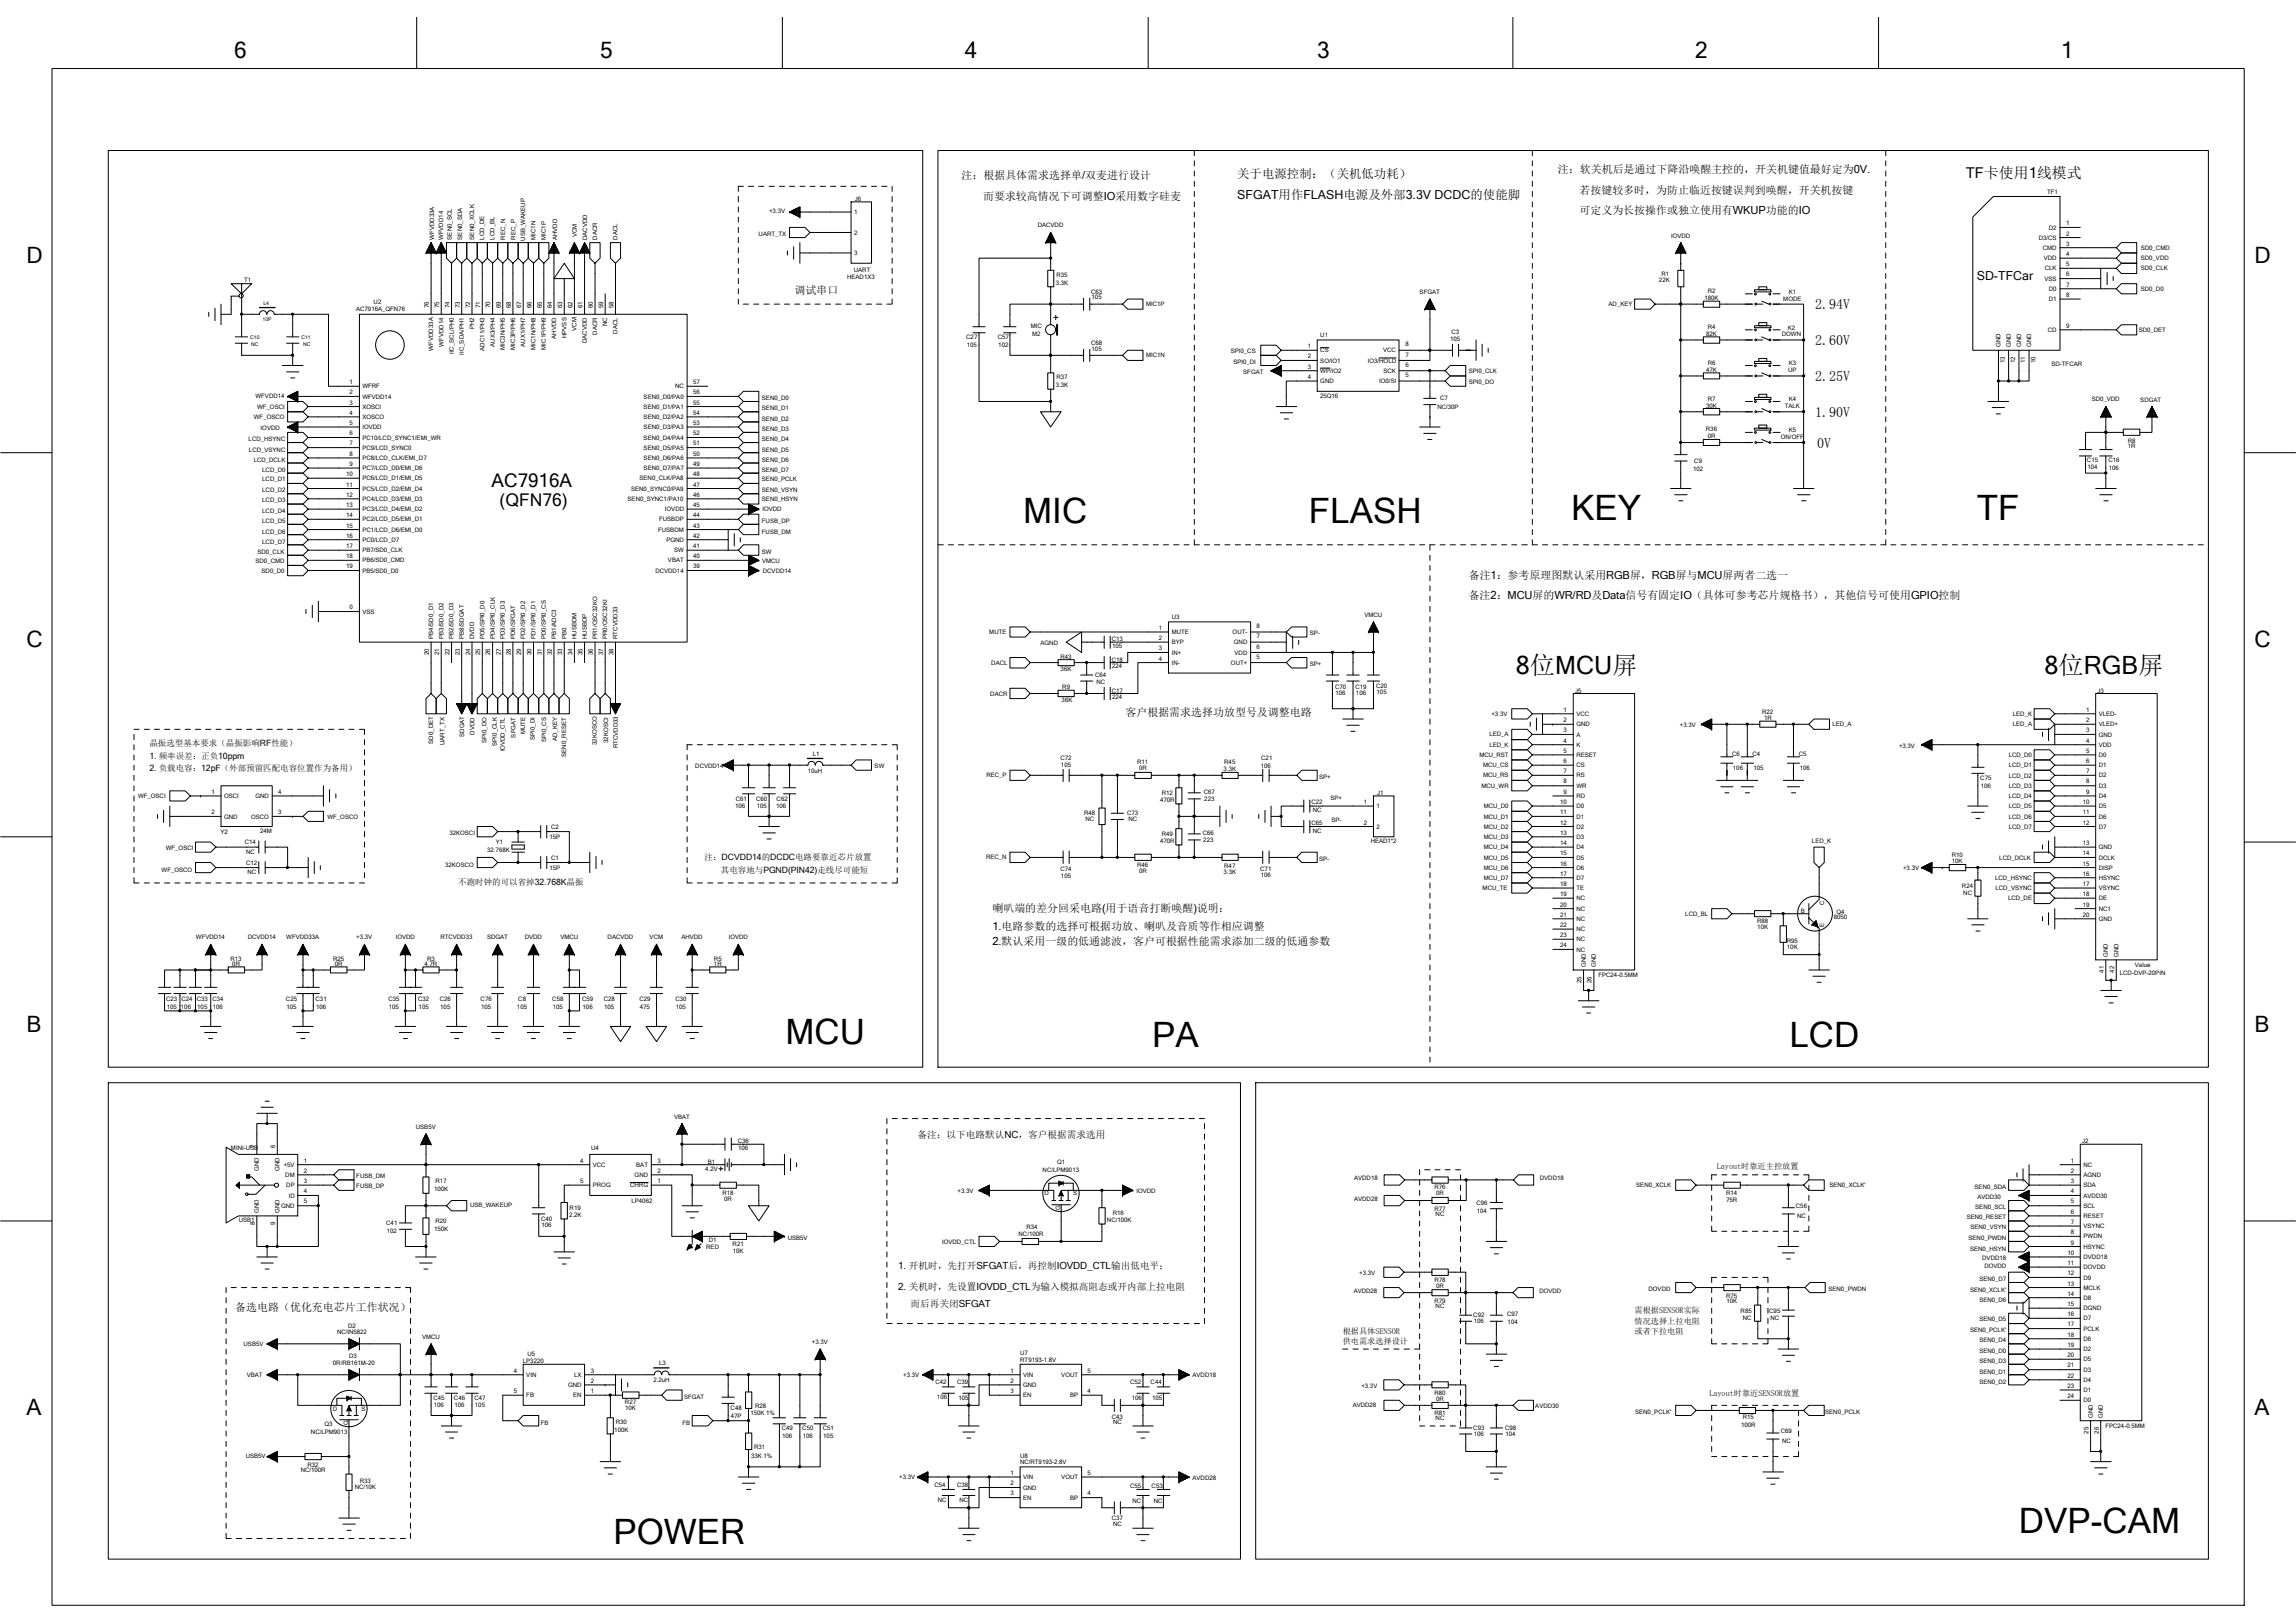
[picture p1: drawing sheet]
<svg xmlns="http://www.w3.org/2000/svg" width="297mm" height="210mm" viewBox="0 0 297 210" stroke-linecap="round" stroke-linejoin="round" font-family="sans-serif">
<defs><g id="words">
<g font-size="4.5">
<text x="132.4" y="67.7">MIC</text>
<text x="169.3" y="67.7">FLASH</text>
<text x="203.3" y="67.3">KEY</text>
<text x="255.8" y="67.3">TF</text>
<text x="101.6" y="135">MCU</text>
<text x="149.1" y="135.4">PA</text>
<text x="231.5" y="135.4">LCD</text>
<text x="79.4" y="199.7">POWER</text>
<text x="261.2" y="198.4">DVP-CAM</text>
</g>
<g font-size="3.3">
<text x="196.1" y="87.2">8位MCU屏</text>
<text x="264.5" y="87.2">8位RGB屏</text>
</g>
<g font-size="2.9">
<text x="30.3" y="7.5">6</text>
<text x="77.6" y="7.5">5</text>
<text x="124.8" y="7.5">4</text>
<text x="170.4" y="7.5">3</text>
<text x="219.3" y="7.5">2</text>
<text x="266.6" y="7.5">1</text>
<text x="3.4" y="34.1">D</text>
<text x="291.7" y="34.1">D</text>
<text x="3.4" y="83.8">C</text>
<text x="291.7" y="83.8">C</text>
<text x="3.4" y="133.5">B</text>
<text x="291.7" y="133.5">B</text>
<text x="3.4" y="183.1">A</text>
<text x="291.7" y="183.1">A</text>
</g>
<text font-size="2.4" x="63.6" y="62.9">AC7916A</text>
<text font-size="2.3" x="64.6" y="65.5">(QFN76)</text>
<text font-size="1.9" x="254.3" y="23.1">TF卡使用1线模式</text>
<g font-size="1.8">
<text x="234.8" y="40">2.94V</text>
<text x="234.8" y="44.7">2.60V</text>
<text x="234.8" y="49.3">2.25V</text>
<text x="234.8" y="53.9">1.90V</text>
<text x="235.1" y="57.9">0V</text>
</g>
<g font-size="1.6">
<text x="160.1" y="23.1">关于电源控制：（关机低功耗）</text>
<text x="160.1" y="25.7">SFGAT用作FLASH电源及外部3.3V DCDC的使能脚</text>
<text x="255.7" y="36.2">SD-TFCar</text>
</g>
<g font-size="1.4">
<text x="124.4" y="23.2">注：根据具体需求选择单/双麦进行设计</text>
<text x="201.5" y="22.4">注：软关机后是通过下降沿唤醒主控的，开关机键值最好定为0V.</text>
<text x="127.2" y="25.8">而要求较高情况下可调整IO采用数字硅麦</text>
<text x="204.3" y="27.7">可定义为长按操作或独立使用有WKUP功能的IO</text>
<text x="204.3" y="25">若按键较多时，为防止临近按键误判到唤醒，开关机按键</text>
<text x="102.8" y="38">调试串口</text>
<text x="190" y="77.5">备注2：MCU屏的WR/RD及Data信号有固定IO（具体可参考芯片规格书），其他信号可使用GPIO控制</text>
<text x="190" y="74.9">备注1：参考原理图默认采用RGB屏，RGB屏与MCU屏两者二选一</text>
<text x="145.6" y="92.6">客户根据需求选择功放型号及调整电路</text>
<text x="128.4" y="117.9">喇叭端的差分回采电路(用于语音打断唤醒)说明：</text>
<text x="128.4" y="120.3">1.电路参数的选择可根据功放、喇叭及音质等作相应调整</text>
<text x="128.4" y="122.3">2.默认采用一级的低通滤波，客户可根据性能需求添加二级的低通参数</text>
<text x="30.4" y="169.6">备选电路（优化充电芯片工作状况）</text>
</g>
<g font-size="1.3">
<text x="116.2" y="164.2">1. 开机时，先打开SFGAT后，再控制IOVDD_CTL输出低电平；</text>
<text x="116.2" y="166.9">2. 关机时，先设置IOVDD_CTL为输入模拟高阻态或开内部上拉电阻</text>
</g>
<g font-size="1.2">
<text x="118.7" y="147.2">备注：以下电路默认NC，客户根据需求选用</text>
<text x="117.8" y="169.1">而后再关闭SFGAT</text>
</g>
<g font-size="1.1">
<text x="19.3" y="99.8">2. 负载电容：12pF（外部预留匹配电容位置作为备用）</text>
<text x="19.3" y="98.2">1. 频率误差：正负10ppm</text>
<text x="19.3" y="96.5">晶振选型基本要求（晶振影响RF性能）</text>
<text x="91.2" y="111.3">注：DCVDD14的DCDC电路要靠近芯片放置</text>
<text x="93.3" y="112.9">其电容地与PGND(PIN42)走线尽可能短</text>
<text x="59.3" y="114.5">不跑时钟的可以省掉32.768K晶振</text>
<text x="222.1" y="151.2">Layout时靠近主控放置</text>
<text x="173.7" y="173.9">供电需求选择设计</text>
<text x="173.7" y="172.6">根据具体SENSOR</text>
<text x="211.5" y="169.9">需根据SENSOR实际</text>
<text x="211.5" y="172.6">或者下拉电阻</text>
<text x="211.5" y="171.2">情况选择上拉电阻</text>
<text x="221.1" y="180.6">Layout时靠近SENSOR放置</text>
</g>
<g font-size=".8">
<text x="99.5" y="27.6">+3.3V</text>
<text x="110.5" y="27.7">1</text>
<text x="110.6" y="26">J6</text>
<text x="134.3" y="29.4">DACVDD</text>
<text x="264.8" y="25">TF1</text>
<text x="265.1" y="29.7">D2</text>
<text x="267.3" y="29.2">1</text>
<text x="56.2" y="31" transform="rotate(-90 56.2 31)">WFVDD33A</text>
<text x="57.3" y="31.1" transform="rotate(-90 57.3 31.1)">WFVDD14</text>
<text x="58.5" y="31" transform="rotate(-90 58.5 31)">SEN0_SCL</text>
<text x="59.8" y="31" transform="rotate(-90 59.8 31)">SEN0_SDA</text>
<text x="61.3" y="31" transform="rotate(-90 61.3 31)">SEN0_XCLK</text>
<text x="62.6" y="31" transform="rotate(-90 62.6 31)">LCD_DE</text>
<text x="64" y="31" transform="rotate(-90 64 31)">LCD_BL</text>
<text x="65.4" y="31" transform="rotate(-90 65.4 31)">REC_N</text>
<text x="66.7" y="31" transform="rotate(-90 66.7 31)">REC_P</text>
<text x="68" y="31.1" transform="rotate(-90 68 31.1)">USB_WAKEUP</text>
<text x="69.3" y="31" transform="rotate(-90 69.3 31)">MIC1N</text>
<text x="70.6" y="31" transform="rotate(-90 70.6 31)">MIC1P</text>
<text x="72.1" y="31.1" transform="rotate(-90 72.1 31.1)">AHVDD</text>
<text x="74.6" y="30.7" transform="rotate(-90 74.6 30.7)">VCM</text>
<text x="75.9" y="31.1" transform="rotate(-90 75.9 31.1)">DACVDD</text>
<text x="77.3" y="31" transform="rotate(-90 77.3 31)">DACR</text>
<text x="79.9" y="31" transform="rotate(-90 79.9 31)">DACL</text>
<text x="98.1" y="30.5">UART_TX</text>
<text x="110.5" y="35.1">UART</text>
<text x="110.5" y="30.4">2</text>
<text x="110.5" y="33">3</text>
<text x="136.7" y="35.8">R35</text>
<text x="215" y="35.6">R1</text>
<text x="216.2" y="30.7">IOVDD</text>
<text x="263.8" y="31">D3/CS</text>
<text x="264.3" y="32.3">CMD</text>
<text x="264.4" y="33.7">VDD</text>
<text x="264.5" y="35">CLK</text>
<text x="267.3" y="30.5">2</text>
<text x="267.3" y="31.8">3</text>
<text x="267.3" y="33.1">4</text>
<text x="267.3" y="34.4">5</text>
<text x="267.3" y="35.8">6</text>
<text x="277" y="32.3">SD0_CMD</text>
<text x="277" y="33.7">SD0_VDD</text>
<text x="277" y="35">SD0_CLK</text>
<text x="31.6" y="36.4">T1</text>
<text x="46.1" y="40.2">AC7916A_QFN76</text>
<text x="48.3" y="39.3">U2</text>
<text x="55.5" y="39.9" transform="rotate(-90 55.5 39.9)">76</text>
<text x="56.8" y="39.9" transform="rotate(-90 56.8 39.9)">75</text>
<text x="58.2" y="39.9" transform="rotate(-90 58.2 39.9)">74</text>
<text x="59.5" y="39.9" transform="rotate(-90 59.5 39.9)">73</text>
<text x="60.8" y="39.9" transform="rotate(-90 60.8 39.9)">72</text>
<text x="62.1" y="39.9" transform="rotate(-90 62.1 39.9)">71</text>
<text x="63.4" y="39.9" transform="rotate(-90 63.4 39.9)">70</text>
<text x="64.8" y="39.9" transform="rotate(-90 64.8 39.9)">69</text>
<text x="66.1" y="39.9" transform="rotate(-90 66.1 39.9)">68</text>
<text x="67.4" y="39.9" transform="rotate(-90 67.4 39.9)">67</text>
<text x="68.7" y="39.9" transform="rotate(-90 68.7 39.9)">66</text>
<text x="70.1" y="39.9" transform="rotate(-90 70.1 39.9)">65</text>
<text x="71.4" y="39.9" transform="rotate(-90 71.4 39.9)">64</text>
<text x="72.7" y="39.9" transform="rotate(-90 72.7 39.9)">63</text>
<text x="74.1" y="39.9" transform="rotate(-90 74.1 39.9)">62</text>
<text x="75.4" y="39.9" transform="rotate(-90 75.4 39.9)">61</text>
<text x="76.7" y="39.9" transform="rotate(-90 76.7 39.9)">60</text>
<text x="78" y="39.9" transform="rotate(-90 78 39.9)">59</text>
<text x="79.4" y="39.9" transform="rotate(-90 79.4 39.9)">58</text>
<text x="109.6" y="36.1">HEAD1X3</text>
<text x="136.6" y="36.8">3.3K</text>
<text x="141.2" y="38">C63</text>
<text x="141.2" y="38.7">105</text>
<text x="148.3" y="39.6">MIC1P</text>
<text x="183.7" y="38">SFGAT</text>
<text x="208.1" y="39.6">AD_KEY</text>
<text x="214.6" y="36.5">22K</text>
<text x="220.5" y="38.8">180K</text>
<text x="220.9" y="37.9">R2</text>
<text x="230.7" y="38.9">MODE</text>
<text x="231.4" y="38">K1</text>
<text x="264.5" y="36.3">VSS</text>
<text x="265.1" y="37.6">D0</text>
<text x="265.1" y="39">D1</text>
<text x="267.3" y="37.1">7</text>
<text x="267.3" y="38.4">8</text>
<text x="277" y="37.6">SD0_D0</text>
<text x="56" y="45.4" transform="rotate(-90 56 45.4)">WFVDD33A</text>
<text x="57.4" y="44.9" transform="rotate(-90 57.4 44.9)">WFVDD14</text>
<text x="58.7" y="45.8" transform="rotate(-90 58.7 45.8)">IIC_SCL/PH0</text>
<text x="60" y="45.9" transform="rotate(-90 60 45.9)">IIC_SDA/PH1</text>
<text x="61.3" y="42.6" transform="rotate(-90 61.3 42.6)">PH2</text>
<text x="62.7" y="45.4" transform="rotate(-90 62.7 45.4)">ADC11/PH3</text>
<text x="64" y="44.9" transform="rotate(-90 64 44.9)">AUX3/PH4</text>
<text x="65.3" y="45.3" transform="rotate(-90 65.3 45.3)">MIC3N/PH5</text>
<text x="66.6" y="45.2" transform="rotate(-90 66.6 45.2)">MIC3P/PH6</text>
<text x="68" y="44.9" transform="rotate(-90 68 44.9)">AUX1/PH7</text>
<text x="69.3" y="45.3" transform="rotate(-90 69.3 45.3)">MIC1N/PH8</text>
<text x="70.6" y="45.2" transform="rotate(-90 70.6 45.2)">MIC1P/PH9</text>
<text x="71.9" y="43.8" transform="rotate(-90 71.9 43.8)">AHVDD</text>
<text x="73.3" y="43.8" transform="rotate(-90 73.3 43.8)">HPVSS</text>
<text x="74.6" y="42.8" transform="rotate(-90 74.6 42.8)">VCM</text>
<text x="75.9" y="44.4" transform="rotate(-90 75.9 44.4)">DACVDD</text>
<text x="77.3" y="43.3" transform="rotate(-90 77.3 43.3)">DACR</text>
<text x="78.6" y="42.2" transform="rotate(-90 78.6 42.2)">NC</text>
<text x="79.9" y="43.2" transform="rotate(-90 79.9 43.2)">DACL</text>
<text x="125" y="43.9">C27</text>
<text x="125.1" y="44.9">105</text>
<text x="129.1" y="43.9">C57</text>
<text x="129.2" y="44.9">102</text>
<text x="133.4" y="42.4">MIC</text>
<text x="133.5" y="43.5">M2</text>
<text x="141.2" y="44.7">C68</text>
<text x="141.2" y="45.4">105</text>
<text x="148.3" y="46.2">MIC1N</text>
<text x="159.2" y="45.7">SPI0_CS</text>
<text x="159.6" y="47">SPI0_DI</text>
<text x="169.2" y="45.1">1</text>
<text x="169.2" y="46.4">2</text>
<text x="169.2" y="47.7">3</text>
<text x="170.8" y="43.6">U1</text>
<text x="170.8" y="45.6">CS</text>
<text x="170.8" y="46.9">SO/IO1</text>
<text x="177" y="46.9">IO3/HOLD</text>
<text x="178.9" y="45.6">VCC</text>
<text x="181.8" y="44.8">8</text>
<text x="181.8" y="47.5">6</text>
<text x="181.8" y="46.2">7</text>
<text x="187.6" y="44.2">105</text>
<text x="187.8" y="43.2">C3</text>
<text x="220.7" y="43.5">82K</text>
<text x="220.9" y="42.6">R4</text>
<text x="220.9" y="47.2">R6</text>
<text x="230.5" y="43.5">DOWN</text>
<text x="231.3" y="42.7">K2</text>
<text x="231.4" y="47.2">K3</text>
<text x="258.8" y="44.9" transform="rotate(-90 258.8 44.9)">GND</text>
<text x="259.4" y="47" transform="rotate(-90 259.4 47)">13</text>
<text x="260.1" y="44.9" transform="rotate(-90 260.1 44.9)">GND</text>
<text x="260.7" y="47" transform="rotate(-90 260.7 47)">12</text>
<text x="261.5" y="44.9" transform="rotate(-90 261.5 44.9)">GND</text>
<text x="262" y="47" transform="rotate(-90 262 47)">11</text>
<text x="262.8" y="44.9" transform="rotate(-90 262.8 44.9)">GND</text>
<text x="263.4" y="47" transform="rotate(-90 263.4 47)">10</text>
<text x="264.9" y="42.9">CD</text>
<text x="265.4" y="47.3">SD-TFCAR</text>
<text x="267.3" y="42.4">9</text>
<text x="276.7" y="43">SD0_DET</text>
<text x="33.1" y="51.5">WFVDD14</text>
<text x="33.3" y="52.9">WF_OSCI</text>
<text x="45.2" y="49.7">1</text>
<text x="45.2" y="51">2</text>
<text x="45.2" y="52.3">3</text>
<text x="45.2" y="53.7">4</text>
<text x="46.9" y="50.2">WFRF</text>
<text x="46.9" y="51.6">WFVDD14</text>
<text x="46.9" y="52.9">XOSCI</text>
<text x="83.3" y="52.9">SEN0_D1/PA1</text>
<text x="83.3" y="51.6">SEN0_D0/PA0</text>
<text x="87.4" y="50.2">NC</text>
<text x="89.7" y="53.7">54</text>
<text x="89.7" y="52.3">55</text>
<text x="89.7" y="51">56</text>
<text x="89.7" y="49.7">57</text>
<text x="98.6" y="51.8">SEN0_D0</text>
<text x="98.6" y="53">SEN0_D1</text>
<text x="136.6" y="50.1">3.3K</text>
<text x="136.7" y="49.1">R37</text>
<text x="160.8" y="48.4">SFGAT</text>
<text x="169.2" y="49">4</text>
<text x="170.8" y="51.5">25Q16</text>
<text x="170.8" y="48.2">WP/IO2</text>
<text x="170.8" y="49.6">GND</text>
<text x="178.4" y="49.6">IO0/SI</text>
<text x="179" y="48.2">SCK</text>
<text x="181.8" y="48.8">5</text>
<text x="186" y="52.9">NC/30P</text>
<text x="186.3" y="51.7">C7</text>
<text x="190" y="48.2">SPI0_CLK</text>
<text x="190" y="49.7">SPI0_DO</text>
<text x="220.7" y="48.1">47K</text>
<text x="220.7" y="52.7">30K</text>
<text x="220.9" y="51.9">R7</text>
<text x="230.9" y="52.8">TALK</text>
<text x="231.3" y="48.2">UP</text>
<text x="231.4" y="51.9">K4</text>
<text x="270.6" y="51.9">SD0_VDD</text>
<text x="276.9" y="52">SDGAT</text>
<text x="32.2" y="57.1">LCD_HSYNC</text>
<text x="32.2" y="58.4">LCD_VSYNC</text>
<text x="32.8" y="59.8">LCD_DCLK</text>
<text x="32.8" y="54.2">WF_OSCO</text>
<text x="33.7" y="55.6">IOVDD</text>
<text x="45.2" y="55">5</text>
<text x="45.2" y="56.3">6</text>
<text x="45.2" y="57.6">7</text>
<text x="45.2" y="59">8</text>
<text x="46.9" y="54.2">XOSCO</text>
<text x="46.9" y="55.5">IOVDD</text>
<text x="46.9" y="56.9">PC10/LCD_SYNC1/EMI_WR</text>
<text x="46.9" y="58.2">PC9/LCD_SYNC0</text>
<text x="46.9" y="59.5">PC8/LCD_CLK/EMI_D7</text>
<text x="83.3" y="59.5">SEN0_D6/PA6</text>
<text x="83.3" y="58.2">SEN0_D5/PA5</text>
<text x="83.3" y="56.9">SEN0_D4/PA4</text>
<text x="83.3" y="55.5">SEN0_D3/PA3</text>
<text x="83.3" y="54.2">SEN0_D2/PA2</text>
<text x="89.7" y="59">50</text>
<text x="89.7" y="57.6">51</text>
<text x="89.7" y="56.3">52</text>
<text x="89.7" y="55">53</text>
<text x="98.6" y="54.5">SEN0_D2</text>
<text x="98.6" y="55.8">SEN0_D3</text>
<text x="98.6" y="57.1">SEN0_D4</text>
<text x="98.6" y="58.4">SEN0_D5</text>
<text x="98.6" y="59.8">SEN0_D6</text>
<text x="219.2" y="59.9">C9</text>
<text x="220.7" y="55.8">R36</text>
<text x="220.9" y="56.7">0R</text>
<text x="230.4" y="56.8">ON/OFF</text>
<text x="231.4" y="55.9">K5</text>
<text x="270" y="59.8">C15</text>
<text x="272.8" y="59.8">C16</text>
<text x="275.3" y="57.3">R8</text>
<text x="275.3" y="58">1R</text>
<text x="33.9" y="64.9">LCD_D3</text>
<text x="33.9" y="63.6">LCD_D2</text>
<text x="33.9" y="62.3">LCD_D1</text>
<text x="33.9" y="61.1">LCD_D0</text>
<text x="44.8" y="61.6">10</text>
<text x="44.8" y="62.9">11</text>
<text x="44.8" y="64.3">12</text>
<text x="44.8" y="65.6">13</text>
<text x="45.2" y="60.3">9</text>
<text x="46.9" y="60.8">PC7/LCD_D0/EMI_D6</text>
<text x="46.9" y="62.1">PC6/LCD_D1/EMI_D5</text>
<text x="46.9" y="63.5">PC5/LCD_D2/EMI_D4</text>
<text x="46.9" y="64.8">PC4/LCD_D3/EMI_D3</text>
<text x="81.2" y="64.8">SEN0_SYNC1/PA10</text>
<text x="81.6" y="63.5">SEN0_SYNC0/PA9</text>
<text x="82.7" y="62.1">SEN0_CLK/PA8</text>
<text x="83.3" y="60.8">SEN0_D7/PA7</text>
<text x="89.7" y="65.6">45</text>
<text x="89.7" y="64.3">46</text>
<text x="89.7" y="62.9">47</text>
<text x="89.7" y="61.6">48</text>
<text x="89.7" y="60.3">49</text>
<text x="98.6" y="63.6">SEN0_VSYN</text>
<text x="98.6" y="64.8">SEN0_HSYN</text>
<text x="98.6" y="62.2">SEN0_PCLK</text>
<text x="98.6" y="61.1">SEN0_D7</text>
<text x="219" y="60.9">102</text>
<text x="270.1" y="60.7">104</text>
<text x="272.8" y="60.8">106</text>
<text x="33.3" y="71.7">SD0_CLK</text>
<text x="33.9" y="70.4">LCD_D7</text>
<text x="33.9" y="69">LCD_D6</text>
<text x="33.9" y="67.7">LCD_D5</text>
<text x="33.9" y="66.4">LCD_D4</text>
<text x="44.8" y="66.9">14</text>
<text x="44.8" y="68.3">15</text>
<text x="44.8" y="69.6">16</text>
<text x="44.8" y="70.9">17</text>
<text x="46.9" y="66.1">PC3/LCD_D4/EMI_D2</text>
<text x="46.9" y="67.5">PC2/LCD_D5/EMI_D1</text>
<text x="46.9" y="68.8">PC1/LCD_D6/EMI_D0</text>
<text x="46.9" y="70.1">PC0/LCD_D7</text>
<text x="46.9" y="71.5">PB7/SD0_CLK</text>
<text x="85.2" y="68.8">FUSBDM</text>
<text x="85.3" y="67.5">FUSBDP</text>
<text x="86" y="66.1">IOVDD</text>
<text x="86.2" y="70.1">PGND</text>
<text x="87.2" y="71.5">SW</text>
<text x="89.7" y="70.9">41</text>
<text x="89.7" y="69.6">42</text>
<text x="89.7" y="68.3">43</text>
<text x="89.7" y="66.9">44</text>
<text x="98.6" y="69">FUSB_DM</text>
<text x="98.6" y="67.7">FUSB_DP</text>
<text x="98.6" y="71.7">SW</text>
<text x="98.6" y="66.1">IOVDD</text>
<text x="33.1" y="72.9">SD0_CMD</text>
<text x="33.8" y="74.1">SD0_D0</text>
<text x="44.8" y="72.2">18</text>
<text x="44.8" y="73.5">19</text>
<text x="46.9" y="72.8">PB6/SD0_CMD</text>
<text x="46.9" y="74.1">PB5/SD0_D0</text>
<text x="84.8" y="74.1">DCVDD14</text>
<text x="86.4" y="72.8">VBAT</text>
<text x="89.7" y="73.5">39</text>
<text x="89.7" y="72.2">40</text>
<text x="98.6" y="72.8">VMCU</text>
<text x="98.7" y="74.1">DCVDD14</text>
<text x="45.2" y="78.8">0</text>
<text x="46.9" y="79.4">VSS</text>
<text x="56" y="82.7" transform="rotate(-90 56 82.7)">PB4/SD0_D1</text>
<text x="57.4" y="82.7" transform="rotate(-90 57.4 82.7)">PB3/SD0_D2</text>
<text x="58.7" y="82.7" transform="rotate(-90 58.7 82.7)">PB2/SD0_D3</text>
<text x="60" y="82.7" transform="rotate(-90 60 82.7)">PB8/SDGAT</text>
<text x="61.3" y="82.7" transform="rotate(-90 61.3 82.7)">DVDD</text>
<text x="62.7" y="82.7" transform="rotate(-90 62.7 82.7)">PD5/SPI0_D0</text>
<text x="64" y="82.7" transform="rotate(-90 64 82.7)">PD4/SPI0_CLK</text>
<text x="65.3" y="82.7" transform="rotate(-90 65.3 82.7)">PD3/SPI0_D3</text>
<text x="66.6" y="82.7" transform="rotate(-90 66.6 82.7)">PD6/SFGAT</text>
<text x="68" y="82.7" transform="rotate(-90 68 82.7)">PD2/SPI0_D2</text>
<text x="69.3" y="82.7" transform="rotate(-90 69.3 82.7)">PD1/SPI0_D1</text>
<text x="70.6" y="82.7" transform="rotate(-90 70.6 82.7)">PD0/SPI0_CS</text>
<text x="71.9" y="82.7" transform="rotate(-90 71.9 82.7)">PB1/ADC3</text>
<text x="73.3" y="82.7" transform="rotate(-90 73.3 82.7)">PB0</text>
<text x="74.6" y="82.7" transform="rotate(-90 74.6 82.7)">HUSBDM</text>
<text x="75.9" y="82.7" transform="rotate(-90 75.9 82.7)">HUSBDP</text>
<text x="77.3" y="82.7" transform="rotate(-90 77.3 82.7)">PR1/OSC32KO</text>
<text x="78.6" y="82.7" transform="rotate(-90 78.6 82.7)">PR0/OSC32KI</text>
<text x="79.9" y="82.7" transform="rotate(-90 79.9 82.7)">RTCVDD33</text>
<text x="128" y="82">MUTE</text>
<text x="134.6" y="83.4">AGND</text>
<text x="143.8" y="83">C13</text>
<text x="143.9" y="83.8">105</text>
<text x="149.9" y="81.5">1</text>
<text x="149.9" y="82.8">2</text>
<text x="151.6" y="82">MUTE</text>
<text x="151.6" y="83.4">BYP</text>
<text x="151.6" y="80">U3</text>
<text x="159.5" y="82">OUT-</text>
<text x="159.6" y="83.4">GND</text>
<text x="162.6" y="83.9">6</text>
<text x="162.6" y="82.6">7</text>
<text x="162.6" y="81.3">8</text>
<text x="169.5" y="82.2">SP-</text>
<text x="176.5" y="79.8">VMCU</text>
<text x="55.5" y="84.8" transform="rotate(-90 55.5 84.8)">20</text>
<text x="56.8" y="84.8" transform="rotate(-90 56.8 84.8)">21</text>
<text x="58.2" y="84.8" transform="rotate(-90 58.2 84.8)">22</text>
<text x="59.5" y="84.8" transform="rotate(-90 59.5 84.8)">23</text>
<text x="60.8" y="84.8" transform="rotate(-90 60.8 84.8)">24</text>
<text x="62.1" y="84.8" transform="rotate(-90 62.1 84.8)">25</text>
<text x="63.4" y="84.8" transform="rotate(-90 63.4 84.8)">26</text>
<text x="64.8" y="84.8" transform="rotate(-90 64.8 84.8)">27</text>
<text x="66.1" y="84.8" transform="rotate(-90 66.1 84.8)">28</text>
<text x="67.4" y="84.8" transform="rotate(-90 67.4 84.8)">29</text>
<text x="68.7" y="84.8" transform="rotate(-90 68.7 84.8)">30</text>
<text x="70.1" y="84.8" transform="rotate(-90 70.1 84.8)">31</text>
<text x="71.4" y="84.8" transform="rotate(-90 71.4 84.8)">32</text>
<text x="72.7" y="84.8" transform="rotate(-90 72.7 84.8)">33</text>
<text x="74.1" y="84.8" transform="rotate(-90 74.1 84.8)">34</text>
<text x="75.4" y="84.8" transform="rotate(-90 75.4 84.8)">35</text>
<text x="76.7" y="84.8" transform="rotate(-90 76.7 84.8)">36</text>
<text x="78" y="84.8" transform="rotate(-90 78 84.8)">37</text>
<text x="79.4" y="84.8" transform="rotate(-90 79.4 84.8)">38</text>
<text x="128.2" y="86">DACL</text>
<text x="137.2" y="85.2">R43</text>
<text x="137.2" y="86.8">36K</text>
<text x="137.4" y="89.2">R9</text>
<text x="141.7" y="87.7">C64</text>
<text x="141.9" y="88.5">NC</text>
<text x="143.8" y="89.6">C17</text>
<text x="143.8" y="85.6">C18</text>
<text x="143.9" y="86.4">224</text>
<text x="149.9" y="84.2">3</text>
<text x="149.9" y="85.5">4</text>
<text x="151.6" y="84.7">IN+</text>
<text x="151.6" y="86">IN-</text>
<text x="159.3" y="86">OUT+</text>
<text x="159.7" y="84.7">VDD</text>
<text x="162.6" y="85.3">5</text>
<text x="169.5" y="86.1">SP+</text>
<text x="172.7" y="89.1">C70</text>
<text x="172.8" y="90">106</text>
<text x="175.4" y="89.1">C19</text>
<text x="175.4" y="90">106</text>
<text x="178" y="89">C20</text>
<text x="178.1" y="89.9">105</text>
<text x="203.8" y="89.6">J5</text>
<text x="271.4" y="89.6">J3</text>
<text x="60" y="95.3" transform="rotate(-90 60 95.3)">SDGAT</text>
<text x="61.4" y="95.1" transform="rotate(-90 61.4 95.1)">DVDD</text>
<text x="66.7" y="95.4" transform="rotate(-90 66.7 95.4)">SFGAT</text>
<text x="68" y="95" transform="rotate(-90 68 95)">MUTE</text>
<text x="69.2" y="95.7" transform="rotate(-90 69.2 95.7)">SPI0_DI</text>
<text x="72.1" y="95.9" transform="rotate(-90 72.1 95.9)">AD_KEY</text>
<text x="128.1" y="90">DACR</text>
<text x="137.3" y="90.8">36K</text>
<text x="143.9" y="90.4">224</text>
<text x="192.7" y="95.3">LED_A</text>
<text x="193" y="92.6">+3.3V</text>
<text x="202.3" y="92.1">1</text>
<text x="202.3" y="93.4">2</text>
<text x="202.3" y="94.7">3</text>
<text x="203.9" y="92.6">VCC</text>
<text x="203.9" y="94">GND</text>
<text x="203.9" y="95.3">A</text>
<text x="217.3" y="94">+3.3V</text>
<text x="228" y="92.4">R22</text>
<text x="228.2" y="93.1">1R</text>
<text x="237.1" y="94">LED_A</text>
<text x="260.4" y="92.6">LED_K</text>
<text x="260.4" y="94">LED_A</text>
<text x="269.9" y="92.1">1</text>
<text x="269.9" y="93.4">2</text>
<text x="269.9" y="94.7">3</text>
<text x="271.5" y="92.6">VLED-</text>
<text x="271.5" y="94">VLED+</text>
<text x="271.5" y="95.3">GND</text>
<text x="56" y="96.2" transform="rotate(-90 56 96.2)">SD0_DET</text>
<text x="57.5" y="96.4" transform="rotate(-90 57.5 96.4)">UART_TX</text>
<text x="62.9" y="96.1" transform="rotate(-90 62.9 96.1)">SPI0_DO</text>
<text x="64.3" y="96.5" transform="rotate(-90 64.3 96.5)">SPI0_CLK</text>
<text x="65.3" y="97.2" transform="rotate(-90 65.3 97.2)">IOVDD_CTL</text>
<text x="70.7" y="96" transform="rotate(-90 70.7 96)">SPI0_CS</text>
<text x="73.3" y="97.9" transform="rotate(-90 73.3 97.9)">SEN0_RESET</text>
<text x="77.2" y="96.4" transform="rotate(-90 77.2 96.4)">32KOSCO</text>
<text x="78.7" y="96.1" transform="rotate(-90 78.7 96.1)">32KOSCI</text>
<text x="79.9" y="96.8" transform="rotate(-90 79.9 96.8)">RTCVDD33</text>
<text x="90" y="99.4">DCVDD14</text>
<text x="104.5" y="100">10uH</text>
<text x="105.2" y="97.8">L1</text>
<text x="113.2" y="99.3">SW</text>
<text x="127.6" y="100.6">REC_P</text>
<text x="137.2" y="98.4">C72</text>
<text x="137.3" y="99.3">105</text>
<text x="147.1" y="98.9">R11</text>
<text x="147.4" y="99.6">0R</text>
<text x="158.3" y="99.7">3.3K</text>
<text x="158.4" y="98.9">R45</text>
<text x="163.1" y="99.3">106</text>
<text x="163.2" y="98.3">C21</text>
<text x="170.7" y="100.7">SP+</text>
<text x="191.4" y="97.9">MCU_RST</text>
<text x="191.7" y="101.9">MCU_WR</text>
<text x="191.9" y="100.6">MCU_RS</text>
<text x="191.9" y="99.3">MCU_CS</text>
<text x="192.7" y="96.6">LED_K</text>
<text x="202.3" y="96.1">4</text>
<text x="202.3" y="97.4">5</text>
<text x="202.3" y="98.7">6</text>
<text x="202.3" y="100.1">7</text>
<text x="202.3" y="101.4">8</text>
<text x="203.9" y="96.6">K</text>
<text x="203.9" y="97.9">RESET</text>
<text x="203.9" y="99.3">CS</text>
<text x="203.9" y="100.6">RS</text>
<text x="203.9" y="101.9">WR</text>
<text x="224.1" y="97.8">C6</text>
<text x="224.2" y="99.6">106</text>
<text x="226.7" y="97.8">C4</text>
<text x="226.9" y="99.6">105</text>
<text x="232.7" y="97.8">C5</text>
<text x="232.8" y="99.6">106</text>
<text x="245.7" y="96.8">+3.3V</text>
<text x="256.2" y="100.9">C75</text>
<text x="256.3" y="101.9">106</text>
<text x="259.9" y="97.9">LCD_D0</text>
<text x="259.9" y="99.3">LCD_D1</text>
<text x="259.9" y="100.7">LCD_D2</text>
<text x="259.9" y="101.9">LCD_D3</text>
<text x="269.9" y="96.1">4</text>
<text x="269.9" y="97.4">5</text>
<text x="269.9" y="98.7">6</text>
<text x="269.9" y="100.1">7</text>
<text x="269.9" y="101.4">8</text>
<text x="271.5" y="96.6">VDD</text>
<text x="271.5" y="97.9">D0</text>
<text x="271.5" y="99.3">D1</text>
<text x="271.5" y="100.6">D2</text>
<text x="271.5" y="101.9">D3</text>
<text x="17.9" y="103.2">WF_OSCI</text>
<text x="27.4" y="102.7">1</text>
<text x="27.4" y="105.4">2</text>
<text x="28.5" y="107.9">Y2</text>
<text x="29" y="103.3">OSCI</text>
<text x="29" y="105.9">GND</text>
<text x="32.5" y="105.9">OSCO</text>
<text x="33.1" y="103.3">GND</text>
<text x="33.7" y="107.8">24M</text>
<text x="36" y="105.4">3</text>
<text x="36" y="102.7">4</text>
<text x="42.4" y="105.9">WF_OSCO</text>
<text x="71.3" y="107.3">C2</text>
<text x="95.1" y="104.5">106</text>
<text x="95.2" y="103.7">C61</text>
<text x="97.8" y="103.7">C60</text>
<text x="97.9" y="104.5">105</text>
<text x="100.4" y="104.5">106</text>
<text x="100.5" y="103.7">C62</text>
<text x="140.2" y="105.4">R48</text>
<text x="140.4" y="106.3">NC</text>
<text x="145.8" y="105.4">C73</text>
<text x="146" y="106.3">NC</text>
<text x="150.1" y="103.8">470R</text>
<text x="150.3" y="102.9">R12</text>
<text x="155.7" y="102.7">C67</text>
<text x="155.8" y="103.6">223</text>
<text x="169.7" y="104">C22</text>
<text x="169.7" y="106.7">C65</text>
<text x="169.8" y="105.1">NC</text>
<text x="169.8" y="107.8">NC</text>
<text x="172.1" y="103.5">SP+</text>
<text x="172.3" y="106.3">SP-</text>
<text x="176.5" y="104">1</text>
<text x="176.5" y="106.7">2</text>
<text x="178.1" y="104.6">1</text>
<text x="178.1" y="107.2">2</text>
<text x="178.2" y="102.8">J1</text>
<text x="192" y="107.3">MCU_D2</text>
<text x="192" y="105.9">MCU_D1</text>
<text x="192" y="104.6">MCU_D0</text>
<text x="201.8" y="104">10</text>
<text x="201.8" y="105.4">11</text>
<text x="201.8" y="106.7">12</text>
<text x="202.3" y="102.7">9</text>
<text x="203.9" y="103.3">RD</text>
<text x="203.9" y="104.6">D0</text>
<text x="203.9" y="105.9">D1</text>
<text x="203.9" y="107.2">D2</text>
<text x="259.9" y="103.2">LCD_D4</text>
<text x="259.9" y="104.5">LCD_D5</text>
<text x="259.9" y="105.9">LCD_D6</text>
<text x="259.9" y="107.2">LCD_D7</text>
<text x="269.4" y="104">10</text>
<text x="269.4" y="105.4">11</text>
<text x="269.4" y="106.7">12</text>
<text x="269.9" y="102.7">9</text>
<text x="271.5" y="103.3">D4</text>
<text x="271.5" y="104.6">D5</text>
<text x="271.5" y="105.9">D6</text>
<text x="271.5" y="107.2">D7</text>
<text x="20.9" y="112.8">WF_OSCO</text>
<text x="21.5" y="110">WF_OSCI</text>
<text x="31.7" y="109.2">C14</text>
<text x="31.8" y="111.9">C12</text>
<text x="31.9" y="110.5">NC</text>
<text x="32" y="113">NC</text>
<text x="57.6" y="112.1">32KOSCO</text>
<text x="58.1" y="108">32KOSCI</text>
<text x="63" y="110.3">32.768K</text>
<text x="64.2" y="109.2">Y1</text>
<text x="71.1" y="112.5">15P</text>
<text x="71.1" y="108.5">15P</text>
<text x="71.3" y="111.2">C1</text>
<text x="127.6" y="111.2">REC_N</text>
<text x="137.2" y="112.7">C74</text>
<text x="137.3" y="113.6">105</text>
<text x="147.1" y="112.1">R46</text>
<text x="147.4" y="112.9">0R</text>
<text x="150.1" y="109.1">470R</text>
<text x="150.3" y="108.2">R49</text>
<text x="155.6" y="108">C66</text>
<text x="155.7" y="108.9">223</text>
<text x="158.3" y="113.1">3.3K</text>
<text x="158.4" y="112.2">R47</text>
<text x="163" y="112.6">C71</text>
<text x="163.1" y="113.5">106</text>
<text x="170.7" y="111.3">SP-</text>
<text x="177.3" y="109.1">HEAD1*2</text>
<text x="192" y="113.9">MCU_D7</text>
<text x="192" y="112.6">MCU_D6</text>
<text x="192" y="111.2">MCU_D5</text>
<text x="192" y="109.9">MCU_D4</text>
<text x="192" y="108.6">MCU_D3</text>
<text x="201.8" y="108">13</text>
<text x="201.8" y="109.3">14</text>
<text x="201.8" y="110.6">15</text>
<text x="201.8" y="112">16</text>
<text x="201.8" y="113.3">17</text>
<text x="203.9" y="108.5">D3</text>
<text x="203.9" y="109.9">D4</text>
<text x="203.9" y="111.2">D5</text>
<text x="203.9" y="112.5">D6</text>
<text x="203.9" y="113.8">D7</text>
<text x="234.4" y="109.1">LED_K</text>
<text x="246.2" y="112.5">+3.3V</text>
<text x="252.5" y="110.8">R10</text>
<text x="252.5" y="111.7">10K</text>
<text x="258.1" y="113.9">LCD_HSYNC</text>
<text x="258.7" y="111.3">LCD_DCLK</text>
<text x="269.4" y="109.3">13</text>
<text x="269.4" y="110.6">14</text>
<text x="269.4" y="112">15</text>
<text x="269.4" y="113.3">16</text>
<text x="271.5" y="109.9">GND</text>
<text x="271.5" y="111.2">DCLK</text>
<text x="271.5" y="112.5">DISP</text>
<text x="271.5" y="113.8">HSYNC</text>
<text x="191.8" y="115.2">MCU_TE</text>
<text x="201.8" y="114.6">18</text>
<text x="201.8" y="116">19</text>
<text x="201.8" y="117.3">20</text>
<text x="201.8" y="118.6">21</text>
<text x="201.8" y="120">22</text>
<text x="203.9" y="115.2">TE</text>
<text x="203.9" y="116.5">NC</text>
<text x="203.9" y="117.8">NC</text>
<text x="203.9" y="119.1">NC</text>
<text x="218" y="118.5">LCD_BL</text>
<text x="227.3" y="119.4">R88</text>
<text x="233" y="118.1">B</text>
<text x="236" y="120" transform="rotate(-90 236 120)">E</text>
<text x="236" y="117.1" transform="rotate(-90 236 117.1)">C</text>
<text x="237.2" y="118.9">8050</text>
<text x="237.6" y="118.2">Q4</text>
<text x="253.8" y="114.9">R24</text>
<text x="254" y="115.7">NC</text>
<text x="258.2" y="115.2">LCD_VSYNC</text>
<text x="259.8" y="116.5">LCD_DE</text>
<text x="269.4" y="114.6">17</text>
<text x="269.4" y="116">18</text>
<text x="269.4" y="117.3">19</text>
<text x="269.4" y="118.6">20</text>
<text x="271.5" y="115.2">VSYNC</text>
<text x="271.5" y="116.5">DE</text>
<text x="271.5" y="117.8">NC1</text>
<text x="271.5" y="119.1">GND</text>
<text x="25.4" y="121.5">WFVDD14</text>
<text x="29.8" y="124.3">R13</text>
<text x="30.1" y="125">0R</text>
<text x="32" y="121.5">DCVDD14</text>
<text x="37" y="121.5">WFVDD33A</text>
<text x="43.1" y="124.3">R25</text>
<text x="43.3" y="125">0R</text>
<text x="46.1" y="121.5">+3.3V</text>
<text x="51.2" y="121.5">IOVDD</text>
<text x="54.9" y="125">4.7R</text>
<text x="55.3" y="124.3">R3</text>
<text x="57" y="121.5">RTCVDD33</text>
<text x="63" y="121.5">SDGAT</text>
<text x="67.9" y="121.5">DVDD</text>
<text x="72.5" y="121.5">VMCU</text>
<text x="78.6" y="121.5">DACVDD</text>
<text x="84" y="121.5">VCM</text>
<text x="88.2" y="121.5">AHVDD</text>
<text x="92.4" y="124.3">R5</text>
<text x="92.4" y="125">1R</text>
<text x="94.3" y="121.5">IOVDD</text>
<text x="201.8" y="121.3">23</text>
<text x="201.8" y="122.6">24</text>
<text x="203.9" y="120.5">NC</text>
<text x="203.9" y="121.8">NC</text>
<text x="203.9" y="123.1">NC</text>
<text x="205.1" y="125.1" transform="rotate(-90 205.1 125.1)">GND</text>
<text x="206.5" y="125.1" transform="rotate(-90 206.5 125.1)">GND</text>
<text x="227.3" y="120.2">10K</text>
<text x="231.2" y="122">R95</text>
<text x="231.2" y="122.8">10K</text>
<text x="272.2" y="125.9" transform="rotate(-90 272.2 125.9)">41</text>
<text x="272.7" y="123.8" transform="rotate(-90 272.7 123.8)">GND</text>
<text x="273.5" y="125.9" transform="rotate(-90 273.5 125.9)">42</text>
<text x="274.1" y="123.8" transform="rotate(-90 274.1 123.8)">GND</text>
<text x="276.2" y="125.1">Value</text>
<text x="21.5" y="129.5">C23 C24 C33</text>
<text x="21.6" y="130.5">105</text>
<text x="23.4" y="130.5">106</text>
<text x="25.5" y="130.5">105</text>
<text x="27.5" y="129.5">C34</text>
<text x="27.5" y="130.5">106</text>
<text x="37" y="129.5">C25</text>
<text x="37.1" y="130.5">105</text>
<text x="40.8" y="129.5">C31</text>
<text x="40.9" y="130.5">106</text>
<text x="50.2" y="129.5">C35</text>
<text x="50.3" y="130.5">105</text>
<text x="54.1" y="129.5">C32</text>
<text x="54.2" y="130.5">105</text>
<text x="56.9" y="129.5">C26</text>
<text x="57" y="130.5">105</text>
<text x="62.2" y="129.5">C76</text>
<text x="62.2" y="130.5">105</text>
<text x="66.9" y="130.5">105</text>
<text x="67.1" y="129.5">C8</text>
<text x="71.5" y="129.5">C58</text>
<text x="71.5" y="130.5">105</text>
<text x="75.3" y="129.5">C59</text>
<text x="75.4" y="130.5">106</text>
<text x="78.1" y="129.5">C28</text>
<text x="78.2" y="130.5">105</text>
<text x="82.7" y="129.5">C29</text>
<text x="82.8" y="130.5">475</text>
<text x="87.4" y="129.5">C30</text>
<text x="87.4" y="130.5">105</text>
<text x="204.6" y="127.2" transform="rotate(-90 204.6 127.2)">25</text>
<text x="205.9" y="127.2" transform="rotate(-90 205.9 127.2)">26</text>
<text x="206.8" y="126.4">FPC24-0.5MM</text>
<text x="274.3" y="126.2">LCD-DVP-20PIN</text>
<text x="29.9" y="148.8">MINI-USB</text>
<text x="33" y="148.6" transform="rotate(-90 33 148.6)">7</text>
<text x="35.6" y="148.6" transform="rotate(-90 35.6 148.6)">6</text>
<text x="53.8" y="146">USB5V</text>
<text x="76.5" y="148.7">U4</text>
<text x="87.2" y="144.7">VBAT</text>
<text x="95.4" y="147.9">C36</text>
<text x="95.5" y="148.7">106</text>
<text x="269.4" y="147.9">J2</text>
<text x="33.5" y="151.5" transform="rotate(-90 33.5 151.5)">GND</text>
<text x="36.1" y="151.5" transform="rotate(-90 36.1 151.5)">GND</text>
<text x="36.7" y="151">+5V</text>
<text x="36.9" y="152.3">DM</text>
<text x="37" y="153.6">DP</text>
<text x="37.4" y="154.9">ID</text>
<text x="39.3" y="150.4">1</text>
<text x="39.3" y="151.7">2</text>
<text x="39.3" y="153.1">3</text>
<text x="39.3" y="154.4">4</text>
<text x="39.3" y="155.7">5</text>
<text x="46.1" y="153.7">FUSB_DP</text>
<text x="46.1" y="152.4">FUSB_DM</text>
<text x="56.2" y="154.1">100K</text>
<text x="56.3" y="153.1">R17</text>
<text x="75.1" y="150.4">4</text>
<text x="75.1" y="153.1">5</text>
<text x="76.7" y="151">VCC</text>
<text x="76.7" y="153.6">PROG</text>
<text x="81.5" y="153.6">CHRG</text>
<text x="81.7" y="155.7">LP4062</text>
<text x="82.1" y="152.3">GND</text>
<text x="82.3" y="151">BAT</text>
<text x="85.1" y="153.1">1</text>
<text x="85.1" y="151.7">2</text>
<text x="85.1" y="150.4">3</text>
<text x="91.2" y="151.5">4.2V</text>
<text x="91.6" y="150.6">B1</text>
<text x="93.5" y="154.7">R18</text>
<text x="93.7" y="155.4">0R</text>
<text x="123.9" y="154.3">+3.3V</text>
<text x="134.9" y="151.6">NC/LPM9013</text>
<text x="135.1" y="154.7">D</text>
<text x="136.8" y="150.6">Q1</text>
<text x="138.8" y="154.7">S</text>
<text x="147" y="154.4">IOVDD</text>
<text x="175.2" y="152.7">AVDD18</text>
<text x="175.2" y="155.3">AVDD28</text>
<text x="185.6" y="153.9">R76</text>
<text x="185.8" y="154.6">0R</text>
<text x="191" y="155.9">C96</text>
<text x="199.2" y="152.7">DVDD18</text>
<text x="211.7" y="153.6">SEN0_XCLK</text>
<text x="223.3" y="154.6">R14</text>
<text x="223.3" y="155.4">75R</text>
<text x="236.7" y="153.6">SEN0_XCLK'</text>
<text x="255.5" y="153.9">SEN0_SDA</text>
<text x="255.8" y="155.2">AVDD30</text>
<text x="267.9" y="150.4">1</text>
<text x="267.9" y="151.7">2</text>
<text x="267.9" y="153.1">3</text>
<text x="267.9" y="154.4">4</text>
<text x="267.9" y="155.7">5</text>
<text x="269.6" y="151">NC</text>
<text x="269.6" y="152.3">AGND</text>
<text x="269.6" y="153.6">SDA</text>
<text x="269.6" y="154.9">AVDD30</text>
<text x="30.9" y="158.1">USB1</text>
<text x="33" y="158.5" transform="rotate(-90 33 158.5)">8</text>
<text x="33.5" y="156.9" transform="rotate(-90 33.5 156.9)">GND</text>
<text x="35.6" y="158.5" transform="rotate(-90 35.6 158.5)">9</text>
<text x="36.1" y="156.9" transform="rotate(-90 36.1 156.9)">GND</text>
<text x="36.4" y="156.3">GND</text>
<text x="50" y="158.5">C41</text>
<text x="50" y="159.6">102</text>
<text x="56.2" y="159.3">150K</text>
<text x="56.3" y="158.3">R20</text>
<text x="60.8" y="156.1">USB_WAKEUP</text>
<text x="70" y="158">C40</text>
<text x="70.1" y="158.8">106</text>
<text x="73.6" y="157.4">2.2K</text>
<text x="73.7" y="156.6">R19</text>
<text x="91.4" y="161.5">RED</text>
<text x="91.7" y="160.7">D1</text>
<text x="94.8" y="161.3">R21</text>
<text x="101.9" y="160.4">USB5V</text>
<text x="121.9" y="160.9">IOVDD_CTL</text>
<text x="131.8" y="159.9">NC/100R</text>
<text x="132.8" y="159">R34</text>
<text x="137.2" y="156.5" transform="rotate(-90 137.2 156.5)">G</text>
<text x="143.2" y="158.1">NC/100K</text>
<text x="144" y="157.2">R16</text>
<text x="185.6" y="156.7">R77</text>
<text x="185.7" y="157.4">NC</text>
<text x="191.1" y="156.9">104</text>
<text x="232.3" y="156.3">C56</text>
<text x="232.5" y="157.6">NC</text>
<text x="254.4" y="157.7">SEN0_RESET</text>
<text x="254.7" y="160.5">SEN0_PWDN</text>
<text x="254.9" y="161.8">SEN0_HSYN</text>
<text x="254.9" y="159">SEN0_VSYN</text>
<text x="255.5" y="156.4">SEN0_SCL</text>
<text x="267.9" y="157.1">6</text>
<text x="267.9" y="158.4">7</text>
<text x="267.9" y="159.7">8</text>
<text x="267.9" y="161">9</text>
<text x="269.6" y="156.3">SCL</text>
<text x="269.6" y="157.6">RESET</text>
<text x="269.6" y="158.9">VSYNC</text>
<text x="269.6" y="160.2">PWDN</text>
<text x="269.6" y="161.5">HSYNC</text>
<text x="94.8" y="162.1">10K</text>
<text x="175.1" y="167.2">AVDD28</text>
<text x="175.8" y="165">+3.3V</text>
<text x="185.6" y="165.9">R78</text>
<text x="185.8" y="166.6">0R</text>
<text x="199.2" y="167.2">DOVDD</text>
<text x="213.3" y="167">DOVDD</text>
<text x="223.3" y="167.9">R75</text>
<text x="236.6" y="167">SEN0_PWDN</text>
<text x="254.9" y="167.1">SEN0_XCLK'</text>
<text x="256.1" y="165.7">SEN0_D7</text>
<text x="256.5" y="163">DVDD18</text>
<text x="256.7" y="164.1">DOVDD</text>
<text x="267.5" y="162.3">10</text>
<text x="267.5" y="163.7">11</text>
<text x="267.5" y="165">12</text>
<text x="267.5" y="166.3">13</text>
<text x="267.5" y="167.6">14</text>
<text x="269.6" y="162.9">DVDD18</text>
<text x="269.6" y="164.2">DOVDD</text>
<text x="269.6" y="165.5">D9</text>
<text x="269.6" y="166.9">MCLK</text>
<text x="43.6" y="172.6">NC/IN5822</text>
<text x="45" y="171.8">D2</text>
<text x="54.6" y="173.2">VMCU</text>
<text x="105" y="173.9">+3.3V</text>
<text x="185.6" y="168.6">R79</text>
<text x="185.7" y="169.3">NC</text>
<text x="190.6" y="170.3">C92</text>
<text x="190.7" y="171.1">106</text>
<text x="195" y="170.2">C97</text>
<text x="195" y="171.2">104</text>
<text x="223.3" y="168.6">10K</text>
<text x="225.2" y="169.8">R85</text>
<text x="225.5" y="170.8">NC</text>
<text x="228.9" y="169.8">C95</text>
<text x="229.1" y="170.8">NC</text>
<text x="254.9" y="172.3">SEN0_PCLK'</text>
<text x="256.1" y="168.4">SEN0_D6</text>
<text x="256.1" y="170.9">SEN0_D5</text>
<text x="256.1" y="173.6">SEN0_D4</text>
<text x="267.5" y="169">15</text>
<text x="267.5" y="170.3">16</text>
<text x="267.5" y="171.6">17</text>
<text x="267.5" y="173">18</text>
<text x="269.6" y="168.2">D8</text>
<text x="269.6" y="169.5">DGND</text>
<text x="269.6" y="170.8">D7</text>
<text x="269.6" y="172.2">PCLK</text>
<text x="269.6" y="173.5">D6</text>
<text x="31.5" y="174.2">USB5V</text>
<text x="31.9" y="178.1">VBAT</text>
<text x="43.1" y="176.6">0R/RB161M-20</text>
<text x="45.2" y="175.7">D3</text>
<text x="66.5" y="177.6">4</text>
<text x="67.6" y="176.4">LP3220</text>
<text x="68.1" y="178.1">VIN</text>
<text x="68.2" y="175.4">U5</text>
<text x="73.5" y="179.5">GND</text>
<text x="74.3" y="178.1">LX</text>
<text x="76.5" y="178.9">2</text>
<text x="76.5" y="177.6">3</text>
<text x="84.5" y="178.8">2.2uH</text>
<text x="85.3" y="176.7">L3</text>
<text x="116.9" y="178.1">+3.3V</text>
<text x="121" y="179.1">C42</text>
<text x="123.8" y="179.1">C39</text>
<text x="130.7" y="177.6">1</text>
<text x="130.7" y="178.9">2</text>
<text x="132" y="175.3">U7</text>
<text x="132" y="176.2">RT9193-1.8V</text>
<text x="132.4" y="178.1">VIN</text>
<text x="132.4" y="179.5">GND</text>
<text x="137.3" y="178.1">VOUT</text>
<text x="140.7" y="177.6">5</text>
<text x="146.2" y="179.1">C52</text>
<text x="148.9" y="179.1">C44</text>
<text x="154.3" y="178.1">AVDD18</text>
<text x="176.1" y="179.6">+3.3V</text>
<text x="256.1" y="175.1">SEN0_D0</text>
<text x="256.1" y="176.4">SEN0_D3</text>
<text x="256.1" y="177.7">SEN0_D1</text>
<text x="256.1" y="179">SEN0_D2</text>
<text x="267.5" y="174.3">19</text>
<text x="267.5" y="175.6">20</text>
<text x="267.5" y="176.9">21</text>
<text x="267.5" y="178.2">22</text>
<text x="267.5" y="179.6">23</text>
<text x="269.6" y="174.8">D2</text>
<text x="269.6" y="176.1">D5</text>
<text x="269.6" y="177.5">D3</text>
<text x="269.6" y="178.8">D4</text>
<text x="40.2" y="185.5">NC/LPM9013</text>
<text x="42" y="184.5">Q3</text>
<text x="43" y="182.5">D</text>
<text x="45" y="184.3" transform="rotate(-90 45 184.3)">G</text>
<text x="46.8" y="182.5">S</text>
<text x="56.1" y="181.1">C45</text>
<text x="56.1" y="182.1">106</text>
<text x="58.7" y="181.1">C46</text>
<text x="58.8" y="182.1">106</text>
<text x="61.4" y="181.1">C47</text>
<text x="61.4" y="182.1">105</text>
<text x="66.5" y="180.3">5</text>
<text x="68.1" y="180.8">FB</text>
<text x="70" y="184.3">FB</text>
<text x="74.1" y="180.8">EN</text>
<text x="76.5" y="180.3">1</text>
<text x="79.5" y="185.3">100K</text>
<text x="79.7" y="184.3">R30</text>
<text x="80.9" y="181.7">R27</text>
<text x="80.9" y="182.4">10K</text>
<text x="88.3" y="184.3">FB</text>
<text x="88.5" y="181">SFGAT</text>
<text x="94.5" y="182.4">C48</text>
<text x="94.5" y="183.4">47P</text>
<text x="97.1" y="183.1">150K 1%</text>
<text x="97.7" y="182.1">R28</text>
<text x="101.1" y="185.1">C49</text>
<text x="103.8" y="185.1">C50</text>
<text x="106.4" y="185.1">C51</text>
<text x="121.2" y="181">106</text>
<text x="124" y="181.2">105</text>
<text x="130.7" y="180.3">3</text>
<text x="132.4" y="180.8">EN</text>
<text x="138.4" y="180.8">BP</text>
<text x="140.7" y="180.3">4</text>
<text x="143.8" y="183.6">C43</text>
<text x="144" y="184.3">NC</text>
<text x="146.4" y="181.2">106</text>
<text x="149.1" y="181.2">105</text>
<text x="175" y="182.1">AVDD28</text>
<text x="185.6" y="183">R81</text>
<text x="185.6" y="180.5">R80</text>
<text x="185.7" y="183.7">NC</text>
<text x="185.8" y="181.2">0R</text>
<text x="190.6" y="185.1">C93</text>
<text x="190.7" y="185.8">106</text>
<text x="194.7" y="185.1">C98</text>
<text x="194.8" y="185.8">104</text>
<text x="198.6" y="182.2">AVDD30</text>
<text x="211.5" y="182.9">SEN0_PCLK'</text>
<text x="225.3" y="184.6">100R</text>
<text x="225.5" y="183.6">R15</text>
<text x="230.4" y="185.4">C69</text>
<text x="236.1" y="182.9">SEN0_PCLK</text>
<text x="267.5" y="180.9">24</text>
<text x="269.6" y="180.1">D1</text>
<text x="269.6" y="181.4">D0</text>
<text x="270.2" y="185.5" transform="rotate(-90 270.2 185.5)">25</text>
<text x="270.7" y="183.4" transform="rotate(-90 270.7 183.4)">GND</text>
<text x="271.5" y="185.5" transform="rotate(-90 271.5 185.5)">26</text>
<text x="272.1" y="183.4" transform="rotate(-90 272.1 183.4)">GND</text>
<text x="272.4" y="184.8">FPC24-0.5MM</text>
<text x="31.8" y="188.6">USB5V</text>
<text x="38.9" y="190.5">NC/100R</text>
<text x="39.8" y="189.8">R32</text>
<text x="46.5" y="191.8">R33</text>
<text x="97.2" y="188.6">33K 1%</text>
<text x="97.6" y="187.4">R31</text>
<text x="101.2" y="186.1">106</text>
<text x="103.9" y="186.1">106</text>
<text x="106.5" y="186.1">105</text>
<text x="116.3" y="191.4">+3.3V</text>
<text x="130.7" y="190.8">1</text>
<text x="132" y="189.4">NC/RT9193-2.8V</text>
<text x="132" y="188.6">U8</text>
<text x="132.4" y="191.4">VIN</text>
<text x="137.3" y="191.4">VOUT</text>
<text x="140.7" y="190.8">5</text>
<text x="154.3" y="191.5">AVDD28</text>
<text x="230.5" y="186.8">NC</text>
<text x="45.9" y="192.7">NC/10K</text>
<text x="120.9" y="192.3">C54</text>
<text x="121.3" y="194.3">NC</text>
<text x="123.8" y="192.3">C38</text>
<text x="124.1" y="194.3">NC</text>
<text x="130.7" y="192.2">2</text>
<text x="130.7" y="193.5">3</text>
<text x="132.4" y="192.7">GND</text>
<text x="132.4" y="194">EN</text>
<text x="138.4" y="194">BP</text>
<text x="140.7" y="193.5">4</text>
<text x="143.8" y="196.7">C37</text>
<text x="144" y="197.4">NC</text>
<text x="146.2" y="192.5">C55</text>
<text x="146.5" y="194.4">NC</text>
<text x="149" y="192.5">C53</text>
<text x="149.3" y="194.4">NC</text>
</g>
<g font-size=".7">
<text x="34" y="41.6">10P</text>
<text x="34.1" y="39.5">L4</text>
<text x="32.4" y="43.8">C10</text>
<text x="32.5" y="44.7">NC</text>
<text x="39" y="43.8">C11</text>
<text x="39.2" y="44.8">NC</text>
</g>
</g></defs>
<g fill="none" stroke="#000" stroke-width=".13">
<path d="M6.7 8.9h283.6v198.8h-283.6zM14 19.5h105.4v118.6h-105.4zM53.9 2.2v6.7M101.2 2.2v6.7M121.3 19.5h164.4v118.6h-164.4zM148.5 2.2v6.7M154.5 19.5v.7M195.7 2.2v6.7M198.2 19.5v.7M243 2.2v6.7M244 19.5v.7M27.8 39.9v1.6"/>
<path d="M28.6 39.3v2.7M31 38.3h-1.1v2.4h-1.3M31.3 36.7h-1.4l1.4 1.3 1.3-1.3h-1.3v6.9M55.1 32.7h.1M55.1 32.7h2.7M55.2 32.6h1.2M55.2 32.7v-.2h1.1v.2M55.3 32.3h.9M55.4 32.7v-.5h.8v.5M55.4 32h.7M55.6 31.8h.3M55.7 31.5h.1"/>
<path d="M55.8 31.4h.1M55.8 31.4v1.3M55.8 31.4l-.7 1.3h1.3l-.6-1.3v9.3M55.9 31.7h-.3v1M55.9 31.6v1.1M56 31.9v.8M56 31.9h-.5v.8M56.4 32.7h.1M56.5 32.6h1.2M56.6 32.7v-.2h1v.2M56.6 32.3h.9M56.7 32.7v-.5h.8v.5"/>
<path d="M56.8 32h.6M56.9 31.8h.4M57 31.5h.1M57.1 31.4l-.7 1.3h1.4l-.7-1.3v9.3M57.1 31.4h.1M57.1 31.4v1.3M57.2 31.7h-.2v1M57.2 31.6v1.1M57.3 31.9v.8M57.3 31.9h-.5v.8M57.8 32.7h.1M58.4 34.1l.7-.7v-2h-1.3v2l.6 .7v6.6"/>
<path d="M59.7 34.1l.7-.7v-2h-1.3v2l.6 .7v6.6M61.1 34.1l-.7-.7v-2h1.3v2l-.6 .7v6.6M62.4 34.1l-.7-.7v-2h1.4v2l-.7 .7v6.6M63.7 34.1l-.6-.7v-2h1.3v2l-.7 .7v6.6M65 34.1l.7-.7v-2h-1.3v2l.6 .7v6.6M66.4 34.1l.6-.7v-2h-1.3v2l.7 .7v6.6M67.7 34.1l.6-.7v-2h-1.3v2l.7 .7v6.6M69 34.1l-.7-.7v-2h1.4v2l-.7 .7v6.6M70.4 34.1l-.7-.7v-2h1.3v2l-.6 .7v6.6M71 32.7h.1M71 32.7h1.3M71.1 32.6h1.2"/>
<path d="M71.1 32.7v-.2h1.1v.2M71.2 32.3h.9M71.3 32.7v-.5h.8v.5M71.3 32h.7M71.5 31.8h.4M71.6 31.5h.1M71.7 31.4l-.7 1.3h1.3l-.6-1.3v9.3M71.7 31.4h.1M71.7 31.4v1.3M71.8 31.7h-.3v1M71.8 31.6v1.1M71.9 31.9h-.5v.8"/>
<path d="M71.9 31.9v.8M72.3 32.7h.1M73 36h-1.3l1.3-1.9 1.3 1.9h-1.3v4.7M73.7 32.7h.1M73.7 32.6h1.2M73.8 32.5h1v.2M73.8 32.4v.3M73.8 32.3h1M73.9 32.2h.8v.5M73.9 32.2v.5M74 32h.7M74.1 31.9h.5v.8"/>
<path d="M74.1 31.9v.8M74.1 31.8h.4M74.2 31.7h.2v1M74.2 31.6v1.1M74.3 31.5h.1M74.3 31.4h.1M74.3 31.4v1.3M74.3 31.4l.7 1.3h-1.3l.6-1.3v9.3M75 32.7h.1M75.1 32.6h1.1M75.1 32.7v-.2h1.1v.2M75.2 32.3h.9"/>
<path d="M75.2 32.7v-.5h.8v.5M75.3 32h.7M75.5 31.8h.3M75.6 31.5h.1M75.6 31.4l-.6 1.3h1.3l-.7-1.3v9.3M75.6 31.4h.1M75.6 31.4v1.3M75.8 31.6v1.1M75.8 31.7h-.3v1M75.9 31.9v.8M75.9 31.9h-.5v.8M76.3 32.7h.1"/>
<path d="M76.3 32.7h-2.6M77 34.1l.6-.7v-2h-1.3v2l.7 .7v6.6M78.3 38v2.7M79.6 34.1l-.6-.7v-2h1.3v2l-.7 .7v6.6M95.5 25.4v.7M95.5 26.8v.6M95.5 28.1v.6M95.5 29.4v.7M95.5 30.7v.7M95.5 32v.7M95.5 33.4v.7M95.5 34.7v.7"/>
<path d="M95.5 36v.7M95.5 37.4v.6M95.5 38.7v.6M96.2 24.1h-.7v.7M96.2 39.3h.6M96.8 24.1h.7M97.5 39.3h.7M98.2 24.1h.6M98.8 39.3h.7M99.5 24.1h.7M100.2 39.3h.6M100.8 24.1h.7"/>
<path d="M101.5 39.3h.6M101.9 32.5v.5M102.1 27.4h.1M102.1 27.4h1.4M102.1 24.1h.7M102.3 27.3v.2M102.4 27.6h1.1M102.5 27.2v.4M102.6 27.7h.9M102.7 31.9v1.6M102.8 27.1v.7M102.8 39.3h.7"/>
<path d="M103.1 26.9v1M103.2 28h.3M103.4 26.8v1.2M103.5 26.8v1.3M103.5 31.4v2.7M103.5 26.9h-.3v1.1M103.5 28.1h.1M103.5 26.8h.1M103.5 27.2h-.8v.5M103.5 27h-.6v.8h.6M103.5 27.3h-1.1v.3M103.5 24.1h.6"/>
<path d="M104.1 39.3h.7M104.8 24.1h.6M105.4 39.3h.7M106.1 24.1h.7M106.8 39.3h.7M107.5 24.1h.6M108.1 39.3h.7M108.8 24.1h.6M109.4 39.3h.7M110.1 26.1h2.7v8h-2.7zM110.1 27.4h-8l1.4 .7v-1.3l-1.4 .6M110.1 30.1h-5.3l-.7 .6h-2v-1.3h2l.7 .7"/>
<path d="M110.1 24.1h.7M110.1 32.7h-6.6M110.8 39.3h.6M111.4 24.1h.7M112.1 39.3h.7M112.8 24.1h.6M113.4 39.3h.7M114.1 24.1h.6M115.4 38.7v.6h-.7M115.4 24.1v.7M115.4 25.4v.7M115.4 26.8v.6"/>
<path d="M115.4 28.1v.6M115.4 29.4v.7M115.4 30.7v.7M115.4 32v.7M115.4 33.4v.7M115.4 34.7v.7M115.4 36v.7M115.4 37.4v.6M135.3 31.4h.1M135.3 31.4h1.3M135.4 31.3h1.1M135.4 31.1v.3"/>
<path d="M135.4 31.1h1.1v.3M135.5 31h.9M135.5 31.4v-.5h.8v.5M135.5 35h.8v2.1h-.8zM135.6 30.7h.7M135.7 30.6v.8M135.7 30.6h.5v.8M135.8 30.5h.3M135.8 30.3v1.1M135.8 30.4h.3v1M135.9 30.2h.1M135.9 33.4v1.6"/>
<path d="M135.9 30.1v1.3M135.9 30.1h.1M135.9 30.1l.7 1.3h-1.3l.6-1.3v3.3M135.9 37.1v2.2h-5.2v3M135.9 33.4h-9.2v8.9M136.6 31.4h.1M140.2 39.3h-4.3v2.7M140.2 38.6v1.6M141 38.6v1.6M145.2 39.3l.7-.6h2v1.3h-2l-.7-.7h-4.2M154.5 20.8v.7M154.5 22.1v.7"/>
<path d="M154.5 23.5v.6M154.5 24.8v.6M154.5 26.1v.7M154.5 27.4v.7M154.5 28.7v.7M154.5 30.1v.6M154.5 31.4v.6M154.5 32.7v.7M154.5 34.1v.6M154.5 35.4v.6M154.5 36.7v.7M154.5 38v.7"/>
<path d="M154.5 39.3v.7M184.4 39.9h1.2M184.4 39.7v.3M184.4 39.8h1.1v.2M184.5 39.6h.9M184.6 39.5v.5M184.6 39.5h.8v.5M184.7 39.3h.6M184.7 39.2v.8M184.7 39.2h.5v.8M184.8 39.1h.4M184.9 38.9v1.1"/>
<path d="M184.9 39h.2v1M184.9 38.8h.1M185 38.7v1.3M185 38.7h.1M185 38.7l.6 1.3h-1.3l.7-1.3v6.6h-4M198.2 20.8v.7M198.2 22.1v.7M198.2 23.5v.6M198.2 24.8v.6M198.2 26.1v.7M198.2 27.4v.7M198.2 28.7v.7"/>
<path d="M198.2 30.1v.6M198.2 31.4v.6M198.2 32.7v.7M198.2 34.1v.6M198.2 35.4v.6M198.2 36.7v.7M198.2 38v.7M198.2 39.3v.7M216.8 32.7h.1M216.8 32.7h1.3M216.9 32.6h1.1M216.9 32.4v.3"/>
<path d="M216.9 32.5h1.1v.2M217 32.3h.9M217.1 35h.7v2.1h-.7zM217.1 32.2v.5M217.1 32.2h.7v.5M217.1 32h.7M217.2 31.9v.8M217.2 31.9h.5v.8M217.3 31.8h.4M217.3 31.6v1.1M217.3 31.7h.3v1M217.4 31.5h.1"/>
<path d="M217.4 34.1v.9M217.4 37.1v6.9M217.4 31.4v1.3M217.4 31.4h.1M217.4 31.4l.7 1.3h-1.3l.6-1.3v2.7M217.4 34.1h.1M218.1 32.7h.1M220.4 39.3h-6.3l-.6 .7h-2v-1.3h2l.6 .6M220.4 39h2.1v.8h-2.1zM225.8 38h.9M226.7 39.3h-4.2M227 37.5h2.1v.3h-2.1z"/>
<path d="M227 38h.2v.1h-.2zM227.1 39.3h.1v.1h-.1zM227.2 39.3h.9M227.5 37.1h1.1v.4h-1.1zM227.9 39l1 .3M228.9 38h.1v.1h-.1zM228.9 39.3h.2v.1h-.2zM229.4 38h.9M230.3 39.3h-.9h3.9v4.7M244 20.8v.7M244 22.1v.7M244 23.5v.6"/>
<path d="M244 24.8v.6M244 26.1v.7M244 27.4v.7M244 28.7v.7M244 30.1v.6M244 31.4v.6M244 32.7v.7M244 34.1v.6M244 35.4v.6M244 36.7v.7M244 38v.7M244 39.3v.7"/>
<path d="M257.9 25.4h8.6v19.9h-11.3v-17.2zM266.5 29.4h2.6M266.5 30.7h2.6M266.5 38.7h2.6M271.8 34.7v2.7M271.8 36h-5.3M272.6 35.3v1.5M273.4 35.8v.5M273.8 37.4l.6-.7h2v1.3h-2l-.6-.6h-7.3M273.8 32l.6-.6h2v1.3h-2l-.6-.7h-7.3M273.8 33.4l.6-.7h2v1.4h-2l-.6-.7h-7.3M273.8 34.7l.6-.6h2v1.3h-2l-.6-.7h-7.3"/>
<path d="M.1 58.6h6.6M27 40.4v.5M30.4 43.6h1.6M30.4 44.4h1.6M31.3 44.4v1.6h6.6M31.3 40.7h2.3a.47 .47 0 0 1 .4-.5 .47 .47 0 0 1 .5 .5M36.5 47.3h2.7M37.1 48.1h1.6M37.1 43.6h1.6M37.1 44.4h1.6M37.2 51.3h.1M37.2 51.3h1.3"/>
<path d="M37.2 55.2l1.3-.6v1.3l-1.3-.7h9.3M37.2 55.2h.1M37.2 55.2h1.3M37.4 51.2v.2M37.4 55.2v.2M37.4 55.4h1.1M37.5 51.2h1M37.5 51.2v.2h1M37.6 51.1v.4M37.6 55.1v.4M37.6 48.9h.5M37.7 55.5h.8"/>
<path d="M37.7 51h.8M37.7 51v.5h.8M37.9 50.9v.7M37.9 54.9v.7M37.9 44.4v2.9M37.9 46h.1M37.9 40.7h4.6v9.3h4M37.9 40.7v2.9M37.9 40.7h-2.4a.47 .47 0 0 0-.5-.5 .47 .47 0 0 0-.5 .5M38.1 50.8v1M38.1 54.8v.9M38.2 55.8h.3"/>
<path d="M38.4 50.7v1.2M38.4 54.6v1.3M38.5 50.9h-.5v.8h.5M38.5 50.8h-.2v1h.2M38.5 51.9h.1M38.5 50.6h.1M38.5 50.6v1.3M38.5 55.1h-1v.3M38.5 54.9h-.5v.7h.5M38.5 55h-.8v.5M38.5 54.7h-.2v1.1M38.5 55.9h.1"/>
<path d="M38.5 54.6h.1M38.5 54.6v1.3M39.9 52.6l-.7-.7h-2v1.4h2l.7-.7h6.6M39.9 53.9l-.7-.6h-2v1.3h2l.7-.7h6.6M39.9 57.9l-.7-.6h-2v1.3h2l.7-.7h6.6M39.9 56.6l-.7-.7h-2v1.4h2l.7-.7h6.6M39.9 59.2l-.7-.6h-2v1.3h2l.7-.7h6.6M46.5 51.3h-9.3l1.3-.7v1.3l-1.3-.6M46.5 40.7h42.4v42.4h-42.4zM88.9 53.9h6.6l.7 .7h2v-1.3h-2l-.7 .6M88.9 55.2h6.6l.7 .7h2v-1.3h-2l-.7 .6M88.9 56.6h6.6l.7 .7h2v-1.4h-2l-.7 .7"/>
<path d="M88.9 57.9h6.6l.7 .7h2v-1.3h-2l-.7 .6M88.9 59.2h6.6l.7 .7h2v-1.3h-2l-.7 .6M88.9 51.3h6.6l.7 .6h2v-1.3h-2l-.7 .7M88.9 52.6h6.6l.7 .7h2v-1.4h-2l-.7 .7M88.9 50h2.7M125.9 42.3h1.5M125.9 43.1h1.5M126.7 43.1v8.8h9.2v-1.5M129.8 42.3h1.6M129.8 43.1h1.6M130.7 43.1v2.9h5.2M135.5 48.2h.8v2.2h-.8z"/>
<path d="M135.9 43.3v4.9M135.9 51.9v1.4h-1.3l1.3 1.9 1.4-1.9h-1.4M135.9 46h.1M135.9 46h4.3M136.3 41.1h.6M136.6 40.8v.6M140.2 45.2v1.6M141 46h4.2l.7 .6h2v-1.3h-2l-.7 .7M141 45.2v1.6M154.5 40.7v.7M154.5 42v.7M154.5 43.3v.7"/>
<path d="M154.5 44.7v.6M154.5 46v.6M154.5 47.3v.7M154.5 48.6v.7M154.5 50v.6M154.5 51.3v.6M154.5 52.6v.7M154.5 53.9v.7M154.5 55.2v.7M154.5 56.6v.7M154.5 57.9v.7M154.5 59.2v.7"/>
<path d="M164.4 48l1.4-.7v1.3l-1.4-.6h6M164.4 48h.1M164.4 48h1.4M164.6 47.9v.1M164.7 48.1h1.1M164.8 47.8v.4M164.9 48.2h.9M165.1 47.6v.7M165.1 52.6h2.7M165.4 47.5v.9M165.5 48.5h.3M165.6 47.3v1.3"/>
<path d="M165.6 53.4h1.6M165.8 47.3v1.3M165.8 47.8h-1.1v.3M165.8 47.7h-.8v.5M165.8 47.5h-.3v1M165.8 48.6h.1M165.8 47.3h.1M165.8 47.6h-.6v.8h.6M165.8 45.3l-.7-.6h-2v1.3h2l.7-.7h4.6M165.8 46.6l-.7-.6h-2v1.3h2l.7-.7h4.6M166.2 54.2h.5M170.4 44h10.6v6.6h-10.6z"/>
<path d="M170.4 49.3h-4v3.3M170.8 45h1.1M170.8 47.6h1.3M178.4 46.3h2.2M183.7 55.2h2.6M184.2 51.5h1.6M184.2 52.3h1.6M184.2 56.1h1.6M184.3 40h.1M184.3 40h1.3M184.7 56.9h.5M185 52.3v2.9"/>
<path d="M185 53.9h.1M185 48v3.5M185.6 40h.1M187 48l.6-.7h2v1.3h-2l-.6-.6h-6M187 49.3l.6-.7h2v1.4h-2l-.6-.7h-6M187.9 45.3h-2.9v1.3h-4M187.9 44.5v1.6M188.7 45.3h2.3M188.7 44.5v1.6M191 44v2.6M191.7 44.5v1.6M192.5 45.1v.5"/>
<path d="M198.2 40.7v.7M198.2 42v.7M198.2 43.3v.7M198.2 44.7v.6M198.2 46v.6M198.2 47.3v.7M198.2 48.6v.7M198.2 50v.6M198.2 51.3v.6M198.2 52.6v.7M198.2 53.9v.7M198.2 55.2v.7"/>
<path d="M198.2 56.6v.7M198.2 57.9v.7M198.2 59.2v.7M216.7 59.6h1.6M216.7 58.8h1.6M217.4 57.3v1.5M217.4 59.6v3.6M217.4 57.3h2M219.4 57.3h1M220.4 44h-3v4.6M220.4 48.6h-3v4.7M220.4 53.3h-3v4"/>
<path d="M220.4 43.6h2.1v.8h-2.1zM220.4 48.2h2.1v.8h-2.1zM220.4 52.9h2.1v.8h-2.1zM220.4 56.9h2.1v.7h-2.1zM222.5 57.3h4.2M225.8 42.7h.9M225.8 47.3h.9M225.8 51.9h.9M225.8 55.9h.9M226.7 44h-4.2M226.7 48.6h-4.2M226.7 53.3h-4.2"/>
<path d="M227 42.1h2.1v.3h-2.1zM227 46.8h2.1v.2h-2.1zM227 51.4h2.1v.3h-2.1zM227 55.4h2.1v.2h-2.1zM227 42.6h.2v.2h-.2zM227 47.2h.2v.2h-.2zM227 51.9h.2v.1h-.2zM227 55.9h.2v.1h-.2zM227.1 43.9h.1v.2h-.1zM227.1 48.5h.1v.2h-.1zM227.1 53.2h.1v.1h-.1zM227.1 57.2h.1v.1h-.1z"/>
<path d="M227.2 44h.9M227.2 48.6h.9M227.2 53.3h.9M227.2 57.3h.9M227.5 41.7h1.1v.4h-1.1zM227.5 46.4h1.1v.4h-1.1zM227.5 51h1.1v.4h-1.1zM227.5 55h1.1v.4h-1.1zM227.9 43.6l1 .4M227.9 48.2l1 .4M227.9 52.9l1 .4M227.9 56.9l1 .4"/>
<path d="M228.9 42.6h.1v.2h-.1zM228.9 47.2h.1v.2h-.1zM228.9 51.9h.1v.1h-.1zM228.9 55.9h.1v.1h-.1zM228.9 43.9h.2v.2h-.2zM228.9 48.5h.2v.2h-.2zM228.9 53.2h.2v.1h-.2zM228.9 57.2h.2v.1h-.2zM229.4 42.7h.9M229.4 47.3h.9M229.4 51.9h.9M229.4 57.3h3.9"/>
<path d="M229.4 55.9h.9M230.3 44h-.9h3.9v4.6M233.3 53.3h-3.9M233.3 48.6h-3.9M233.3 48.6v14.6M244 40.7v.7M244 42v.7M244 43.3v.7M244 44.7v.6M244 46v.6M244 47.3v.7M244 48.6v.7"/>
<path d="M244 50v.6M244 51.3v.6M244 52.6v.7M244 53.9v.7M244 55.2v.7M244 56.6v.7M244 57.9v.7M244 59.2v.7M257.2 51.9h2.7M257.7 52.7h1.6M258.3 53.6h.5M258.5 45.3v6.6"/>
<path d="M258.5 49.3h1.4M259.9 45.3v4M261.2 45.3v4M262.5 45.3v4h-2.6M269 58.2h1.6M269 59h1.6M269.8 59v2.2h2.6M271.6 58.2h1.7M271.6 59h1.7M271.8 53.9h.1M271.8 53.9h1.3M271.9 53.8h1.1"/>
<path d="M271.9 53.9v-.2h1.1v.2M272 53.6h.9M272.1 53.9v-.5h.8v.5M272.1 53.3h.7M272.3 53h.3M272.4 52.7h.1M272.4 52.6v1.3M272.4 52.6h.1M272.4 55.9h-2.6v2.3M272.4 52.6l-.6 1.3h1.3l-.7-1.3v5.6M272.4 55.9h.1M272.4 59v4.2"/>
<path d="M272.4 55.9h2.3M272.6 52.8v1.1M272.6 52.9h-.3v1M272.7 53.1v.8M272.7 53.1h-.5v.8M273.1 53.9h.1M273.8 42.7l.6 .6h2v-1.3h-2l-.6 .7h-7.3M274.7 55.5h2.1v.8h-2.1zM277.7 53.9h.1M277.7 53.9h1.4M277.8 53.8h1.2M277.9 53.9v-.2h1.1v.2"/>
<path d="M278 53.6h.9M278 53.9v-.5h.8v.5M278.1 53.3h.6M278.2 53h.4M278.4 52.7h.1M278.4 52.6v1.3M278.4 52.6h.1M278.4 52.6l-.7 1.3h1.4l-.7-1.3v3.3h-1.6M278.5 52.8v1.1M278.5 52.9h-.2v1M278.7 53.1v.8M278.7 53.1h-.6v.8"/>
<path d="M279.1 53.9h.1M290.3 58.6h6.7M39.6 78.8v.6M39.9 69.8l-.7-.6h-2v1.3h2l.7-.7h6.6M39.9 68.5l-.7-.7h-2v1.4h2l.7-.7h6.6M39.9 67.2l-.7-.7h-2v1.3h2l.7-.6h6.6M39.9 65.9l-.7-.7h-2v1.3h2l.7-.6h6.6M39.9 64.5l-.7-.6h-2v1.3h2l.7-.7h6.6M39.9 63.2l-.7-.7h-2v1.4h2l.7-.7h6.6M39.9 61.9l-.7-.7h-2v1.3h2l.7-.6h6.6M39.9 60.6l-.7-.7h-2v1.3h2l.7-.6h6.6M40.4 78.3v1.6"/>
<path d="M41.2 77.8v2.7M41.2 79.1h5.3M46.5 73.8h-6.6l-.7-.6h-2v1.3h2l.7-.7M46.5 71.2h-6.6l-.7 .6h-2v-1.3h2l.7 .7M46.5 72.5h-6.6l-.7 .7h-2v-1.4h2l.7 .7M88.9 60.6h6.6l.7 .6h2v-1.3h-2l-.7 .7M88.9 67.2h6.6l.7 .6h2v-1.3h-2l-.7 .7M88.9 63.2h6.6l.7 .7h2v-1.4h-2l-.7 .7M88.9 64.5h6.6l.7 .7h2v-1.3h-2l-.7 .6M88.9 61.9h6.6l.7 .6h2v-1.3h-2l-.7 .7M88.9 72.5h9.3l-1.4 .7v-1.4l1.4 .7M88.9 65.9h9.3l-1.4 .6v-1.3l1.4 .7"/>
<path d="M88.9 73.8h9.3l-1.4 .7v-1.3l1.4 .6M88.9 69.8h5.3M94.2 71.2h1.3l.7 .6h2v-1.3h-2l-.7 .7M94.2 68.5v2.7M94.2 68.5h1.3l.7 .7h2v-1.4h-2l-.7 .7M94.2 68.5h-5.3M94.2 71.2h-5.3M95 69v1.6M95.8 69.6v.5M96.8 73.2h.1M96.8 71.8h.1M96.8 71.8v2.7"/>
<path d="M96.8 72.5h1.4M96.8 73h.4M96.8 72.9h.6M96.8 72.7h.9M96.8 72.6h1.2M96.8 72.3h1.1v.3M96.8 72.2h.9v.5M96.8 72.1h.6v.8M96.8 72h.3v1M96.8 66.5h.1M96.8 65.2h.1M96.8 74.5h.1"/>
<path d="M96.8 65.2v1.3M96.8 65.9h1.4M96.8 73.8h1.4M96.8 65.3h.3v1.1M96.8 73.3h.3v1.1M96.8 65.5h.6v.8M96.8 73.4h.6v.8M96.8 65.6h.9v.5M96.8 73.5h.9v.6M96.8 65.7h1.1v.3M96.8 73.7h1.1v.2M96.8 66.4h.4"/>
<path d="M96.8 66.3h.6M96.8 66.1h.9M96.8 66h1.2M96.8 74.4h.4M96.8 74.2h.6M96.8 74.1h.9M96.8 73.9h1.2M97 71.9v1.2M97 65.3v1.1M97 73.2v1.2M97.3 72v.9M97.3 65.4v.9"/>
<path d="M97.3 73.4v.9M97.5 65.5v.7M97.5 73.5v.6M97.5 72.2v.6M97.8 65.7v.3M97.8 73.6v.4M97.8 72.3v.4M98 65.8v.1M98 73.8v.1M98 72.5h.1M98.2 65.9h.1M98.2 73.8h.1"/>
<path d="M98.2 72.5h.1M121.3 70.5h.7M122.7 70.5h.7M124 70.5h.7M125.3 70.5h.7M126.7 70.5h.6M128 70.5h.6M129.3 70.5h.7M130.7 70.5h.6M132 70.5h.6M133.3 70.5h.7M134.6 70.5h.7"/>
<path d="M135.9 70.5h.7M137.3 70.5h.6M138.6 70.5h.7M139.9 70.5h.7M141.2 70.5h.7M142.6 70.5h.6M143.9 70.5h.7M145.2 70.5h.7M146.6 70.5h.6M147.9 70.5h.6M149.2 70.5h.7M150.5 70.5h.7"/>
<path d="M151.8 70.5h.7M153.2 70.5h.6M154.5 60.6v.6M154.5 61.9v.6M154.5 63.2v.7M154.5 64.5v.7M154.5 65.9v.6M154.5 67.2v.6M154.5 68.5v.7M154.5 69.8v.7h.7M155.8 70.5h.7M157.1 70.5h.7"/>
<path d="M158.5 70.5h.6M159.8 70.5h.7M161.1 70.5h.7M162.5 70.5h.6M163.8 70.5h.6M165.1 70.5h.7M166.4 70.5h.7M167.8 70.5h.6M169.1 70.5h.7M170.4 70.5h.7M171.7 70.5h.7M173.1 70.5h.6"/>
<path d="M174.4 70.5h.6M175.7 70.5h.7M177 70.5h.7M178.3 70.5h.7M179.7 70.5h.6M181 70.5h.6M182.3 70.5h.7M183.7 70.5h.6M185 71.8v.7M185 73.2v.6M185 74.5v.6M185 75.8v.7"/>
<path d="M185 77.1v.7M185 78.4v.7M185 79.8v.7M185.6 70.5h-.6v.7M186.3 70.5h.7M187.6 70.5h.7M189 70.5h.6M190.3 70.5h.7M191.6 70.5h.7M192.9 70.5h.7M194.3 70.5h.6M195.6 70.5h.6"/>
<path d="M196.9 70.5h.7M198.2 69.8v.7h.7M198.2 60.6v.6M198.2 61.9v.6M198.2 63.2v.7M198.2 64.5v.7M198.2 65.9v.6M198.2 67.2v.6M198.2 68.5v.7M199.6 70.5h.6M200.9 70.5h.6M202.2 70.5h.7"/>
<path d="M203.5 70.5h.7M204.9 70.5h.6M206.2 70.5h.7M207.5 70.5h.7M208.8 70.5h.7M210.2 70.5h.6M211.5 70.5h.6M212.8 70.5h.7M214.1 70.5h.7M215.5 70.5h.6M216.1 63.2h2.7M216.7 64h1.6"/>
<path d="M216.8 70.5h.6M217.2 64.8h.5M218.1 70.5h.7M219.4 70.5h.7M220.8 70.5h.6M222.1 70.5h.7M223.4 70.5h.7M224.7 70.5h.7M226.1 70.5h.6M227.4 70.5h.7M228.7 70.5h.7M230 70.5h.7"/>
<path d="M231.4 70.5h.6M232 63.2h2.7M232.6 64h1.6M232.7 70.5h.6M233.1 64.8h.5M234 70.5h.7M235.3 70.5h.7M236.7 70.5h.6M238 70.5h.7M239.3 70.5h.7M240.6 70.5h.7M242 70.5h.7"/>
<path d="M244 60.6v.6M244 61.9v.6M244 63.2v.7M244 64.5v.7M244 65.9v.6M244 67.2v.6M244 68.5v.7M244 69.8v.7h-.7M244.6 70.5h.7M246 70.5h.6M247.3 70.5h.6M248.6 70.5h.7"/>
<path d="M249.9 70.5h.7M251.3 70.5h.6M252.6 70.5h.6M253.9 70.5h.7M255.2 70.5h.7M256.5 70.5h.7M257.9 70.5h.6M259.2 70.5h.7M260.5 70.5h.7M261.8 70.5h.7M263.2 70.5h.6M264.5 70.5h.7"/>
<path d="M265.8 70.5h.7M267.2 70.5h.6M268.5 70.5h.6M269.8 70.5h.7M271.1 63.2h2.7M271.1 70.5h.7M271.6 64h1.7M272.2 64.8h.5M272.4 70.5h.7M273.8 70.5h.6M275.1 70.5h.7M276.4 70.5h.7"/>
<path d="M277.7 70.5h.7M279.1 70.5h.6M280.4 70.5h.7M281.7 70.5h.7M283.1 70.5h.6M284.4 70.5h.6M17.3 94.4h.7M17.3 95v.7M17.3 96.4v.6M17.3 97.7v.6M17.3 99v.7M18.7 94.4h.6"/>
<path d="M20 94.4h.6M21.3 94.4h.7M22.6 94.4h.7M24 94.4h.6M25.3 94.4h.6M26.6 94.4h.7M27.9 94.4h.7M29.2 94.4h.7M30.6 94.4h.7M31.9 94.4h.7M33.2 94.4h.7M34.6 94.4h.6"/>
<path d="M35.9 94.4h.6M37.2 94.4h.7M38.5 94.4h.7M39.9 94.4h.6M41.2 94.4h.6M42.5 94.4h.7M43.8 94.4h.7M45.1 94.4h.7M46.5 94.4h.7v.6M47.2 95.7v.7M47.2 97v.7M47.2 98.3v.7"/>
<path d="M47.2 99.7v.6M55.8 83.1v6.6l.6 .7v2h-1.3v-2l.7-.7M57.1 83.1v6.6l-.7 .7v2h1.4v-2l-.7-.7M58.4 83.1v2.6M59.1 91h.1M59.1 91.2h1.2M59.2 91v.3M59.3 91.4h.9M59.3 91v.6M59.4 91.7h.7M59.5 91v.9M59.5 92h.5"/>
<path d="M59.6 91v1.2M59.7 92.2h.1M59.7 83.1v9.3l-.6-1.4h1.3l-.7 1.4v-1.4M59.9 91v1.1h-.3M60 91v.8h-.5M60.1 91v.6h-.8M60.3 91v.3h-1.1M60.4 91h.1M60.4 91.2h1.3M60.6 91v.3M60.6 91.4h.9M60.7 91v.6"/>
<path d="M60.7 91.7h.7M60.8 91v.9M60.9 92h.4M60.9 91v1.2M61 92.2h.1M61.1 83.1v9.3l-.7-1.4h1.3l-.6 1.4v-1.4M61.2 91v1.1h-.3M61.3 91v.8h-.5M61.5 91v.6h-.8M61.6 91v.3h-1M61.7 91h.1M61.7 91h-2.6"/>
<path d="M62.4 83.1v6.6l.7 .7v2h-1.4v-2l.7-.7M63.7 83.1v6.6l.7 .7v2h-1.3v-2l.6-.7M65 83.1v6.6l-.6 .7v2h1.3v-2l-.7-.7M66.4 83.1v6.6l-.7 .7v2h1.3v-2l-.6-.7M67.7 83.1v6.6l.6 .7v2h-1.3v-2l.7-.7M69 83.1v6.6l-.7 .7v2h1.4v-2l-.7-.7M70.4 83.1v6.6l-.7 .7v2h1.3v-2l-.6-.7M71.7 83.1v6.6l.6 .7v2h-1.3v-2l.7-.7M73 83.1v6.6l-.7 .7v2h1.4v-2l-.7-.7M74.3 83.1v2.6M75.6 83.1v2.6M77 83.1v6.6l-.7 .7v2h1.3v-2l-.6-.7"/>
<path d="M78.3 83.1v6.6l-.7 .7v2h1.4v-2l-.7-.7M79 91h.1M79 91h1.3M79 91.2h1.2M79.1 91v.3h1.1v-.3M79.1 91.4h1M79.2 91v.6h.8v-.6M79.3 91.7h.6M79.4 91v.8h.5M79.4 92h.4M79.5 91v1.1h.3M79.5 92.2h.2"/>
<path d="M79.6 83.1v9.3l.7-1.4h-1.3l.6 1.4v-1.4M79.8 91v1.1M79.9 91v.9M80.3 91h.1M88.9 97.7v.6M88.9 99v.7M89.6 96.4h-.7v.6M90.2 96.4h.7M91.6 96.4h.6M92.9 96.4h.6M93.5 99l1.4-.7v1.4l-1.4-.7h3.3v2.9M93.5 99h.1"/>
<path d="M93.5 99h1.4M93.7 98.9v.2M93.7 99.1h1.2M93.9 98.8v.4M94 99.3h.9M94.2 98.7v.6M94.2 96.4h.7M94.3 99.4h.6M94.5 98.5v1M94.5 99.5h.4M94.7 98.4v1.2M94.9 98.3v1.4"/>
<path d="M94.9 98.4h-.3v1.1M94.9 98.7h-.8v.6M94.9 99.7h.1M94.9 98.3h.1M94.9 98.6h-.6v.8M94.9 98.9h-1.1v.2M95.5 96.4h.7M96.8 99h2.7v2.9M96.8 96.4h.7M98.2 96.4h.6M99.5 96.4h.7M99.5 99h2.6v2.9"/>
<path d="M100.8 96.4h.7M102.1 99h2.4M102.1 96.4h.7M103.5 96.4h.6M104.5 99a.47 .47 0 0 1 .5-.5 .47 .47 0 0 1 .5 .5M104.8 96.4h.6M105.5 99a.47 .47 0 0 1 .5-.5 .47 .47 0 0 1 .4 .5M106.1 96.4h.7M106.4 99h3.7l.7-.7h2v1.4h-2l-.7-.7M107.5 96.4h.6M108.8 96.4h.6M110.1 96.4h.7"/>
<path d="M111.4 96.4h.7M112.8 96.4h.6M114.1 96.4h.6M115.4 96.4h.7v.6M116.1 97.7v.6M116.1 99v.7M136.9 85.7h-3.6l-.7 .7h-1.9v-1.3h1.9l.7 .6M136.9 89.7h-3.6l-.7 .7h-1.9v-1.4h1.9l.7 .7M136.9 89.3h2.1v.8h-2.1zM136.9 85.3h2.1v.8h-2.1zM137.5 99.5v1.6M138.3 99.5v1.6"/>
<path d="M139 85.7h3.9M139 89.7h1.6M139.8 87.3h1.6M139.8 88.1h1.6M140.6 85.7v1.6M140.6 88.1v1.6M140.6 89.7h2.3M142.9 82.3v1.6M142.9 84.9v1.7M142.9 88.9v1.6M142.9 83.1h-3v1.3l-2-1.3 2-1.3v1.3M143.6 83.1h7.6"/>
<path d="M143.6 82.3v1.6M143.6 84.9v1.7M143.6 88.9v1.6M146.8 99.9h2.1v.8h-2.1zM151.2 81.8h-17.9l-.7 .6h-1.9v-1.3h1.9l.7 .7M151.2 84.4h-5.3v1.3h-2.3M151.2 85.7h-4v4h-3.6M151.2 80.5h10.6v6.6h-10.6zM158.1 99.9h2.1v.8h-2.1zM161.8 81.8h4.6l.7 .6h2v-1.3h-2l-.7 .7v2.6M161.8 85.7h4.6l.7 .7h2v-1.3h-2l-.7 .6M161.8 84.4h10.6v2.9"/>
<path d="M161.8 83.1h4.6M163.4 99.5v1.6M164.2 99.5v1.6M167.2 82.3v1.6M168 82.8v.6M171.6 87.3h1.6M171.6 88.1h1.6M172.4 84.4h5.3M172.4 88.1v3.6h5.3v-3.6M173.7 93h2.7M174.2 93.8h1.6M174.2 87.3h1.6"/>
<path d="M174.2 88.1h1.6M174.8 94.6h.5M175 84.4v2.9M175 88.1v4.9M176.9 87.3h1.6M176.9 88.1h1.6M177 81.8h.1M177 81.8h1.3M177.1 81.6h1.2M177.2 81.5v.3M177.2 81.5h1v.3M177.2 81.4h1"/>
<path d="M177.3 81.2v.6M177.3 81.2h.8v.6M177.4 81.1h.6M177.4 80.9v.9M177.4 81h.5v.8M177.5 80.8h.4M177.6 80.6v1.2M177.6 80.7h.2v1.1M177.6 80.6h.2M177.7 80.5v1.3M177.7 80.5h.1M177.7 80.5l.6 1.3h-1.3l.7-1.3v6.8"/>
<path d="M178.3 81.8h.1M185 81.1v.7M185 82.4v.7M185 83.8v.6M185 85.1v.6M185 86.4v.7M185 87.7v.7M185 89v.7M185 90.4v.6M185 91.7v.7M185 93v.7M185 94.4v.6"/>
<path d="M185 95.7v.7M185 97v.7M185 98.3v.7M185 99.7v.6M198 93.4v.6M198.2 92.4l-.6-.7h-2v1.3h2l.6-.6h1.4M198.2 97.7l-.6-.7h-2v1.3h2l.6-.6h5.3M198.2 99l-.6-.7h-2v1.4h2l.6-.7h5.3M198.2 95l-.6-.6h-2v1.3h2l.6-.7h1.4M198.2 96.4l-.6-.7h-2v1.3h2l.6-.6h5.3M198.8 92.9v1.6M199.6 92.4h3.9"/>
<path d="M199.6 95h3.9M199.6 92.4v2.6M199.6 93.7h3.9M200.9 93.7h.1M203.5 89.7h8v35.8h-8zM220.1 93.7h.1M220.1 93.7h1.3M220.2 93.6v.2M220.3 93.8h1.1M220.5 93.5v.4M220.6 94h.8M220.8 93.3v.7"/>
<path d="M220.9 94.1h.5M221 93.2v1M221.1 94.2h.3M221.3 93.1v1.2M221.4 93v1.4M221.4 93.4h-.8v.6M221.4 93.2h-.3v1M221.4 94.4h.1M221.4 93h.1M221.4 93.6h-1v.2M221.4 93.3h-.5v.8M222.6 98.7h1.6"/>
<path d="M222.6 97.9h1.6M223.4 98.7v2.3M223.4 93.7h-3.3l1.3 .7v-1.4l-1.3 .7M225.3 98.7h1.6M225.3 97.9h1.6M226.1 98.7v2.3M226.1 93.7h1.6M226.1 93.7v4.2M226.1 93.7h-2.7v4.2M227.7 93.3h2.1v.8h-2.1zM229.8 93.7h4.2l.7 .7h2v-1.4h-2l-.7 .7M231.2 98.7h1.6"/>
<path d="M231.2 97.9h1.6M232 98.7v2.3M232 93.7v4.2M248.6 96.4l1.3-.7v1.3l-1.3-.6h7.3v2.9M248.6 96.4h.1M248.6 96.4h1.3M248.7 96.3v.1M248.8 96.5h1.1M249 96.1v.4M249.1 96.6h.8M249.3 96v.7M249.5 95.9v.9"/>
<path d="M249.6 96.9h.3M249.8 95.7v1.3M249.9 95.7v1.3M249.9 97h.1M249.9 96.1h-.8v.5M249.9 95.8h-.2v1.1M249.9 95.7h.1M249.9 95.9h-.5v.9h.5M249.9 96.2h-1v.3M255.1 99.3h1.6M255.9 96.4h15.2M264.2 94.7v.6"/>
<path d="M265 94.2v1.6M271.1 89.7h8v34.5h-8zM271.1 92.4h-5.3l-.6 .6h-2v-1.3h2l.6 .7M271.1 93.7h-5.3l-.6 .7h-2v-1.4h2l.6 .7v2.7M271.1 97.7h-5.3l-.6 .6h-2v-1.3h2l.6 .7M271.1 99h-5.3l-.6 .7h-2v-1.4h2l.6 .7M271.1 95h-5.3M.1 108.3h6.6M17.3 100.3v.7M17.3 101.7v.6M17.3 103v.6M17.3 104.3v.7"/>
<path d="M17.3 105.6v.7M17.3 106.9v.7M17.3 108.3v.6M17.3 109.6v.7M17.3 110.9v.7M17.3 112.2v.7M17.3 113.6v.6h.7M18.7 114.2h.6M20 114.2h.6M20.4 105.4v.5M21.2 104.8v1.6M21.3 114.2h.7"/>
<path d="M22 104.3v2.6M22 105.6h6.6M22.6 114.2h.7M24 114.2h.6M24.6 103l-.6-.7h-2v1.3h2l.6-.6h1.3M25.3 114.2h.6M25.9 103h2.7M25.9 103h.1M26.6 114.2h.7M27.9 109.6l-.6-.7h-2v1.4h2l.6-.7h5.6M27.9 112.2l-.6-.6h-2v1.3h2l.6-.7h5.6M27.9 114.2h.7"/>
<path d="M28.6 101.7h6.6v5.2h-6.6zM29.2 114.2h.7M30.6 114.2h.7M31.9 114.2h.7M33.2 114.2h.7M33.5 108.8v1.6M33.5 111.5v1.5M34.3 108.8v1.6M34.3 111.5v1.5M34.3 109.6h2.9v2.6h-2.9M34.6 114.2h.6M35.2 103h6.6"/>
<path d="M35.2 105.6h2.7M35.9 114.2h.6M37.2 114.2h.7M37.2 112.2h2.7M37.9 105.6h1.3l.7 .7h1.9v-1.3h-1.9l-.7 .6M37.9 105.6h.1M38.5 114.2h.7M39.9 110.9v2.7M39.9 114.2h.6M40.7 111.5v1.5M41.2 114.2h.6M41.4 112v.5"/>
<path d="M41.8 101.7v2.6M42.5 114.2h.7M42.6 102.2v1.6M43.5 102.7v.5M43.8 114.2h.7M45.1 114.2h.7M46.5 114.2h.7M47.2 101v.7M47.2 102.3v.7M47.2 103.6v.7M47.2 105v.6M47.2 106.3v.6"/>
<path d="M47.2 107.6v.7M47.2 108.9v.7M47.2 110.3v.6M47.2 111.6v.6M47.2 112.9v.7M66.2 108.9h1.6M66.2 109.3h1.6v.6h-1.6zM66.2 110.3h1.6M67 107.6v1.3M67 110.3v1.3M67 107.6h-2.6l-.7 .7h-2v-1.4h2l.7 .7M67 111.6h-2.6l-.7 .6h-2v-1.3h2l.7 .7"/>
<path d="M67 111.6h3M67 107.6h3M70 106.8v1.6M70 110.8v1.6M70.7 107.6h3v4h-3M70.7 106.8v1.6M70.7 110.8v1.6M73.7 111.6h2.6M76.3 110.3v2.6M77.1 110.8v1.6M77.9 111.3v.5M88.9 100.3v.7"/>
<path d="M88.9 101.7v.6M88.9 103v.6M88.9 104.3v.7M88.9 105.6v.7M88.9 106.9v.7M88.9 108.3v.6M88.9 109.6v.7M88.9 110.9v.7M88.9 112.2v.7M88.9 113.6v.6h.7M90.2 114.2h.7M91.6 114.2h.6"/>
<path d="M92.9 114.2h.6M94.2 114.2h.7M95.5 114.2h.7M96.1 101.9h1.6M96.1 102.7h1.6M96.8 102.7v2.9h2.7v1.3M96.8 114.2h.7M98.2 106.9h2.6M98.2 114.2h.6M98.7 107.8h1.6M98.7 101.9h1.6M98.7 102.7h1.6"/>
<path d="M99.2 108.5h.6M99.5 102.7v2.9h2.6v-2.9M99.5 114.2h.7M100.8 114.2h.7M101.4 101.9h1.5M101.4 102.7h1.5M102.1 114.2h.7M103.5 114.2h.6M104.8 114.2h.6M106.1 114.2h.7M107.5 114.2h.6M108.8 114.2h.6"/>
<path d="M110.1 114.2h.7M111.4 114.2h.7M112.8 114.2h.6M114.1 114.2h.6M116.1 113.6v.6h-.7M116.1 100.3v.7M116.1 101.7v.6M116.1 103v.6M116.1 104.3v.7M116.1 105.6v.7M116.1 106.9v.7M116.1 108.3v.6"/>
<path d="M116.1 109.6v.7M116.1 110.9v.7M116.1 112.2v.7M137.5 100.3h-4.2l-.7 .7h-1.9v-1.3h1.9l.7 .6M137.5 110.9h-4.2l-.7 .7h-1.9v-1.3h1.9l.7 .6M137.5 110.1v1.6M138.3 110.1v1.6M142.2 104.5h.8v2.2h-.8zM142.6 100.3h-4.3M142.6 110.9h-4.3M142.6 106.7v4.2h2M143.8 105.2h1.5"/>
<path d="M143.8 106h1.5M144.6 106v4.9h2.2M144.6 100.3h-2v4.2M146.8 110.5h2.1v.8h-2.1zM146.8 100.3h-2.2v4.9M148.9 100.3h3.6v1.6M148.9 110.9h3.6M152.1 101.9h.8v2.1h-.8zM152.1 107.2h.8v2.1h-.8zM152.5 109.3v1.6h2M152.5 104v1.6M152.5 100.3h2v2.3"/>
<path d="M153.7 107.9h1.6M153.7 108.7h1.6M153.7 102.6h1.6M153.7 103.4h1.6M154.5 103.4v4.5M154.5 108.7v2.2M154.5 105.6h.1M154.5 105.6h-2v1.6M154.5 105.6h3.3M154.5 110.9h3.6M154.5 100.3h3.6M157.8 104.3v2.6"/>
<path d="M158.1 110.5h2.1v.8h-2.1zM158.6 104.8v1.6M159.4 105.4v.5M160.2 100.3h3.2M160.2 110.9h3.2M162.9 105.4v.5M163.4 110.1v1.6M163.7 104.8v1.6M164.2 100.3h3.6l.6 .7h2v-1.3h-2l-.6 .6M164.2 110.9h3.6l.6 .7h2v-1.3h-2l-.6 .6M164.2 110.1v1.6M164.4 104.3v2.6"/>
<path d="M164.4 105.6h1.4M165.8 105.6h.1M168.7 104.3h-2.9v2.6h2.9M168.7 103.5v1.6M168.7 106.2v1.6M169.5 104.3h8.2M169.5 106.9h8.2M169.5 103.5v1.6M169.5 106.2v1.6M177.7 103h2.6v5.3h-2.6zM185 101v.7M185 102.3v.7"/>
<path d="M185 103.6v.7M185 105v.6M185 106.3v.6M185 107.6v.7M185 108.9v.7M185 110.3v.6M185 111.6v.6M185 112.9v.7M185 114.2v.7M185 115.5v.7M185 116.9v.7M185 118.2v.7"/>
<path d="M185 119.5v.7M198.2 114.9l-.6-.7h-2v1.3h2l.6-.6h5.3M198.2 113.6l-.6 .6h-2v-1.3h2l.6 .7h5.3M198.2 112.2l-.6 .7h-2v-1.3h2l.6 .6h5.3M198.2 110.9l-.6 .7h-2v-1.3h2l.6 .6h5.3M198.2 109.6l-.6 .7h-2v-1.4h2l.6 .7h5.3M198.2 108.3l-.6 .6h-2v-1.3h2l.6 .7h5.3M198.2 106.9l-.6 .7h-2v-1.3h2l.6 .6h5.3M198.2 105.6l-.6 .7h-2v-1.3h2l.6 .6h5.3M198.2 104.3l-.6 .7h-2v-1.4h2l.6 .7h5.3M198.2 101.7l-.6-.7h-2v1.3h2l.6-.6h5.3M198.2 100.3l-.6-.6h-2v1.3h2l.6-.7h5.3"/>
<path d="M200.9 103h2.6M200.9 116.2h2.6M200.9 117.6h2.6M200.9 118.9h2.6M222.6 101.8h1.6M223.2 102.6h.5M225.3 101.8h1.6M225.8 102.6h.5M227 118.2h-2.9l-.7 .7h-2v-1.3h2l.7 .6M227 117.8h2.1v.8h-2.1zM227.4 101h-5.3M229.1 118.2h1.6v1.6"/>
<path d="M230.3 119.8h.8v2.1h-.8zM230.7 101h2.6M231.2 101.8h1.6M231.8 102.6h.5M234 116.9v2.6M234 118.9v-.2l1.3 1.4v3.4M234 118.2h-3.3M234.4 119.7h.1M234.4 119.7h.7M234.4 119.7l.5-.6 .3 .9zM234.5 119.5v.2M234.5 119.5h.6v.4"/>
<path d="M234.7 119.4v.4M234.7 119.4h.3M234.8 119.8h.4M234.8 119.2v.6M234.8 119.3h.2M234.9 119.1v.7M234.9 119.1h.1M235.2 120h.1M235.3 112.2l.7-.6v-2h-1.3v2l.6 .6v4.2l-1.3 1.3M248.6 112.2l1.3-.6v1.3l-1.3-.7h2.7M248.6 112.2h.1M248.6 112.2h1.3"/>
<path d="M248.7 112.2v.1M248.8 112.4h1.1M249 112v.5M249.1 112.5h.8M249.3 111.9v.7M249.5 111.8v.9M249.6 112.8h.3M249.8 111.6v1.3M249.9 111.6v1.3M249.9 112.9h.1M249.9 112h-.8v.5M249.9 111.7h-.2v1.1"/>
<path d="M249.9 111.6h.1M249.9 112.1h-1v.3M249.9 111.8h-.5v.8h.5M251.3 112.2h.1M251.3 112.2h.9M252.2 111.8h2.1v.8h-2.1zM254.3 112.2h16.8M254.6 104.3h2.6M254.6 118.9h2.6M255.1 100.1h1.6M255.1 105.1h1.6M255.1 119.7h1.6"/>
<path d="M255.5 113.9h.8v2.1h-.8zM255.6 105.9h.6M255.9 112.2v1.7M255.9 100.1v4.2M255.9 116v2.9M264.2 109.3v.6M264.2 118.6v.5M265 108.8v1.6M265 118.1v1.6M265.8 108.3v2.6l-.6-.6h-2v1.3h2l.6-.7h5.3M265.8 117.6v2.6M265.8 118.9h5.3"/>
<path d="M265.8 113.6l-.6-.7h-2v1.3h2l.6-.6h5.3M265.8 114.9l-.6-.7h-2v1.3h2l.6-.6h5.3M265.8 116.2l-.6-.7h-2v1.4h2l.6-.7h5.3M268.5 117.6h2.6M271.1 100.3h-5.3l-.6 .7h-2v-1.3h2l.6 .6M271.1 101.7h-5.3l-.6 .6h-2v-1.3h2l.6 .7M271.1 103h-5.3l-.6 .6h-2v-1.3h2l.6 .7M271.1 104.3h-5.3l-.6 .7h-2v-1.4h2l.6 .7M271.1 105.6h-5.3l-.6 .7h-2v-1.3h2l.6 .6M271.1 106.9h-5.3l-.6 .7h-2v-1.3h2l.6 .6M271.1 109.6h-5.3M290.3 108.9h6.7"/>
<path d="M20.5 127.7h1.6M20.5 128.5h1.6M21.3 128.5v2.3h2M22.5 127.7h1.6M22.5 128.5h1.6M23.3 128.5v2.3h2M23.3 125.5h-2v2.2M24.5 127.7h1.6M24.5 128.5h1.6M25.3 125.5h2M25.3 128.5v2.3h2M25.3 125.5v2.2"/>
<path d="M25.3 125.5h-2v2.2M25.9 132.8h2.7M26.5 133.6h1.6M26.5 127.7h1.6M26.5 128.5h1.6M26.6 123.5h.1M26.6 123.5h1.3M26.7 123.4h1.2M26.7 123.3h1.1v.2M26.7 123.2v.3M26.8 123.1h.9M26.9 123h.8v.5"/>
<path d="M26.9 123v.5M26.9 122.8h.7M27 122.7h.5v.8M27 122.7v.8M27 134.4h.5M27.1 122.6h.3M27.1 122.4h.3v1.1M27.1 122.4v1.1M27.2 122.3h.1M27.3 122.2l.6 1.3h-1.3l.7-1.3v3.3h-2M27.3 122.2h.1M27.3 122.2v1.3"/>
<path d="M27.3 128.5v4.3M27.3 125.5h2.2M27.3 125.5v2.2M27.9 123.5h.1M29.5 125.1h2.1v.8h-2.1zM33.2 123.5h1.4M33.2 123.5h.1M33.3 123.4h1.2M33.4 123.3h1v.2M33.4 123.2v.3M33.4 123.1h1M33.5 123h.8v.5"/>
<path d="M33.5 123v.5M33.6 122.8h.6M33.6 122.7h.6v.8M33.6 122.7v.8M33.7 122.6h.4M33.8 122.4h.2v1.1M33.8 122.4v1.1M33.8 122.3h.1M33.9 122.2l.7 1.3h-1.4l.7-1.3v3.3h-2.3M33.9 122.2h.1M33.9 122.2v1.3M34.6 123.5h.1"/>
<path d="M37.9 132.8h2.6M38.4 133.6h1.6M38.4 127.7h2.9M38.4 128.5h2.9M38.5 123.5h1.4M38.5 123.5h.1M38.6 123.4h1.2M38.7 123.3h1v.2M38.7 123.2v.3M38.8 123.1h.8M38.8 123h.8v.5M38.8 123v.5"/>
<path d="M38.9 122.8h.6M38.9 134.4h.6M38.9 122.7h.6v.8M38.9 122.7v.8M39 122.6h.4M39 122.4h.3v1.1M39 122.4v1.1M39.1 122.3h.2M39.2 122.2l.7 1.3M39.2 128.5v2.3M39.2 125.5h3.6M39.2 122.2h.1"/>
<path d="M39.2 122.2v1.3M39.9 123.5h-1.4l.7-1.3v5.5M39.9 123.5h.1M40.5 128.5v2.3h-1.3v2M40.5 125.5v2.2M42.8 125.1h2.1v.8h-2.1zM46.5 123.5h.1M46.5 123.5h1.3M46.6 123.4h1.1M46.6 123.2v.3M46.6 123.3h1.1v.2M46.7 123.1h.9"/>
<path d="M46.8 123v.5M46.8 123h.7v.5M46.8 122.8h.7M46.9 122.7v.8M46.9 122.7h.5v.8M46.9 122.6h.4M47 122.4h.3v1.1M47 122.4v1.1M47.1 122.3h.1M47.2 122.2h.1M47.2 122.2v1.3M47.2 122.2l.6 1.3h-1.3l.7-1.3v3.3h-2.3"/>
<path d="M47.8 123.5h.1M51.1 132.8h2.7M51.7 127.7h2.9M51.7 128.5h2.9M51.7 133.6h1.6M51.8 123.5h.1M51.8 123.5h1.3M51.9 123.4h1.1M51.9 123.2v.3M51.9 123.3h1.1v.2M52 123.1h.9M52.1 123v.5"/>
<path d="M52.1 123h.7v.5M52.1 122.8h.7M52.2 122.7v.8M52.2 122.7h.5v.8M52.2 134.4h.5M52.3 122.6h.3M52.3 122.4v1.1M52.3 122.4h.3v1.1M52.4 122.3h.1M52.4 122.2h.1M52.4 122.2v1.3M52.4 122.2l.7 1.3h-1.3l.6-1.3v5.5"/>
<path d="M52.4 128.5v2.3M52.4 125.5h2.3M53.1 123.5h.1M53.8 128.5v2.3h-1.4v2M53.8 125.5v2.2M54.7 125.1h2.1v.8h-2.1zM56.8 125.5h2.3v2.2M57.8 132.8h2.6M58.3 133.6h1.6M58.3 127.7h1.6M58.3 128.5h1.6M58.4 123.5h.1"/>
<path d="M58.4 123.5h1.3M58.5 123.4h1.2M58.5 123.3h1.1v.2M58.5 123.2v.3M58.6 123.1h.9M58.7 123h.8v.5M58.7 123v.5M58.8 122.8h.6M58.8 122.7h.5v.8M58.8 122.7v.8M58.8 134.4h.5M58.9 122.6h.4"/>
<path d="M58.9 122.4h.3v1.1M58.9 122.4v1.1M59 122.3h.1M59.1 122.2h.1M59.1 122.2v1.3M59.1 122.2l.6 1.3h-1.3l.7-1.3v3.3M59.1 128.5v4.3M59.7 123.5h.1M63.1 132.8h2.6M63.6 133.6h1.6M63.6 127.7h1.6M63.6 128.5h1.6"/>
<path d="M63.7 123.5h.1M63.7 123.5h1.3M63.8 123.4h1.2M63.9 123.2v.3M63.9 123.3h1v.2M63.9 123.1h.9M64 123v.5M64 123h.8v.5M64 122.8h.7M64.1 122.7v.8M64.1 122.7h.5v.8M64.1 134.4h.5"/>
<path d="M64.2 122.6h.4M64.3 122.4v1.1M64.3 122.4h.2v1.1M64.3 122.3h.1M64.4 122.2h.1M64.4 122.2v1.3M64.4 122.2l.6 1.3h-1.3l.7-1.3v5.5M64.4 128.5v4.3M65 123.5h.1M67.7 132.8h2.7M68.2 127.7h1.6M68.2 128.5h1.6"/>
<path d="M68.2 133.6h1.6M68.3 123.5h.1M68.3 123.5h1.4M68.4 123.4h1.2M68.5 123.3h1v.2M68.5 123.2v.3M68.6 123.1h.9M68.6 123h.8v.5M68.6 123v.5M68.7 122.8h.6M68.7 122.7h.6v.8M68.7 122.7v.8"/>
<path d="M68.7 134.4h.6M68.8 122.6h.4M68.9 122.4h.2v1.1M68.9 122.4v1.1M69 122.3h.1M69 122.2l.7 1.3h-1.4l.7-1.3v5.5M69 122.2h.1M69 122.2v1.3M69 128.5v4.3M69.7 123.5h.1M72.3 132.8h2.7M72.9 127.7h2.9"/>
<path d="M72.9 128.5h2.9M72.9 133.6h1.5M73 123.5h.1M73 123.5h1.3M73.1 123.4h1.1M73.1 123.2v.3M73.1 123.3h1.1v.2M73.2 123.1h.9M73.3 123v.5M73.3 123h.8v.5M73.3 122.8h.7M73.4 122.7v.8"/>
<path d="M73.4 122.7h.5v.8M73.4 134.4h.5M73.5 122.6h.3M73.5 122.4v1.1M73.5 122.4h.3v1.1M73.6 122.3h.1M73.7 122.2h.1M73.7 122.2v1.3M73.7 125.5v2.2M73.7 128.5v2.3M73.7 122.2l.6 1.3h-1.3l.7-1.3v3.3h1.3v2.2M74.3 123.5h.1"/>
<path d="M75 128.5v2.3h-1.3v2M79.5 127.7h1.6M79.5 128.5h1.6M79.6 123.5h.1M79.6 123.5h1.3M79.7 123.4h1.2M79.8 123.2v.3M79.8 123.3h1v.2M79.8 123.1h.9M79.9 123h.8v.5M79.9 123v.5M79.9 122.8h.7"/>
<path d="M80 122.7h.5v.8M80 122.7v.8M80.1 122.6h.4M80.2 122.4h.2v1.1M80.2 122.4v1.1M80.2 122.3h.1M80.3 122.2h.1M80.3 122.2v1.3M80.3 122.2l.6 1.3h-1.3l.7-1.3v5.5M80.3 128.5v4.3h-1.3l1.3 2 1.3-2h-1.3M80.9 123.5h.1M84.1 127.7h1.6"/>
<path d="M84.1 128.5h1.6M84.3 123.5h.1M84.3 123.5h1.3M84.3 123.4h1.2M84.4 123.3h1v.2M84.4 123.2v.3M84.5 123.1h.9M84.5 123h.8v.5M84.5 123v.5M84.6 122.8h.6M84.6 122.7h.6v.8M84.6 122.7v.8"/>
<path d="M84.7 122.6h.4M84.8 122.4h.3v1.1M84.8 122.4v1.1M84.9 122.3h.1M84.9 122.2l.7 1.3h-1.3l.6-1.3v5.5M84.9 122.2h.1M84.9 128.5v4.3h-1.3l1.3 2 1.4-2h-1.4M84.9 122.2v1.3M85.6 123.5h.1M88.2 132.8h2.7M88.8 133.6h1.6M88.8 127.7h1.6"/>
<path d="M88.8 128.5h1.6M88.9 123.5h.1M88.9 123.5h1.3M89 123.4h1.1M89 123.3h1.1v.2M89 123.2v.3M89.1 123.1h.9M89.2 123h.8v.5M89.2 123v.5M89.3 122.8h.6M89.3 122.7h.5v.8M89.3 122.7v.8"/>
<path d="M89.3 134.4h.5M89.4 122.6h.4M89.4 122.4h.3v1.1M89.4 122.4v1.1M89.5 122.3h.1M89.6 122.2h.1M89.6 122.2v1.3M89.6 122.2l.6 1.3h-1.3l.7-1.3v3.3h2.2M89.6 128.5v4.3M89.6 125.5v2.2M90.2 123.5h.1M91.8 125.1h2.1v.8h-2.1z"/>
<path d="M94.9 123.5h.1M94.9 123.5h1.3M94.9 123.4h1.2M95 123.2v.3M95 123.3h1.1v.2M95.1 123.1h.9M95.1 123v.5M95.1 123h.8v.5M95.2 122.8h.7M95.3 122.7v.8M95.3 122.7h.5v.8M95.4 122.6h.3"/>
<path d="M95.4 122.4v1.1M95.4 122.4h.2v1.1M95.5 122.3h.1M95.5 122.2v1.3M95.5 122.2h.1M95.5 122.2l.7 1.3h-1.3l.6-1.3v3.3h-1.6M96.2 123.5h.1M185 120.9v.6M185 122.2v.6M185 123.5v.7M185 124.8v.7M185 126.2v.6"/>
<path d="M185 127.5v.6M185 128.8v.7M185 130.1v.7M185 131.5v.6M185 132.8v.7M185 134.1v.7M185 135.4v.7M185 136.8v.6M200.9 120.2h2.6M200.9 121.5h2.6M200.9 122.8h2.6M204.2 129.5h2.7"/>
<path d="M204.7 130.3h1.6M204.9 125.5v2.6h1.3v-2.6M205.2 131.1h.6M205.5 128.1h.1M205.5 128.1v1.4M230.7 121.9v1.6h4.6v2M234 125.5h2.7M234.5 126.3h1.6M235.1 127.1h.5M255.6 120.5h.6M271.8 128.1h2.6M272.3 128.9h1.6"/>
<path d="M272.4 124.2v2.6h1.4v-2.6M272.9 129.8h.5M273.1 126.8h.1M273.1 126.8v1.3M.1 158h6.6M14 140.1h146.5v61.6h-146.5zM29.2 148.4l1.7 1h7.6v7.9h-7.6l-1.7 .9zM30.6 153.3l.4-.3v.7zM30.6 153.3h.1M30.7 153.5h.3M30.8 153.6h.2M31 153.2h-.3v.3"/>
<path d="M31 153.1h-.1v.5M31 153h.1M31 153v.7M31.8 154.4h.3v.2h-.3zM31.9 152h.4v.4h-.4zM31.9 152.3h.4M31.9 152.1h.4M32 152v.4M32 152.3h.6l1 1M32.2 152v.4M33.2 144h2.7M33.2 157.3v4h1.4"/>
<path d="M33.8 143.3h1.5M34.3 142.5h.5M34.3 153.3l-1.2 1.2h-1.1M34.6 144v1.4M34.6 145.4h-1.4v4M34.6 145.4h.1M34.6 145.4h1.3v4M35.5 153.3h-4.9M35.9 157.3v4M38.5 154.7h2.7v1.3M38.5 156h2.7M41.2 156v5.3h-5.3"/>
<path d="M43.2 153.3l.6-.6h2v1.3h-2l-.6-.7h-4.7M43.2 152l.6-.7h2v1.4h-2l-.6-.7h-4.7M51.7 158.2h1.6M51.7 159h1.6M52.4 159v2.3h2.7M54.5 148h.1M54.5 148h1.3M54.5 147.9h1.2M54.6 147.7v.3M54.6 147.8h1v.2M54.6 147.6h.9M54.7 147.5v.5"/>
<path d="M54.7 147.5h.8v.5M54.7 152.3h.8v2.1h-.8zM54.7 157.6h.8v2.1h-.8zM54.8 147.4h.6M54.8 147.2v.8M54.8 147.2h.6v.8M54.9 147.1h.4M55 147h.2v1M55 146.9v1.1M55.1 146.8h.1M55.1 146.7h.1M55.1 146.7v1.3"/>
<path d="M55.1 156h.1M55.1 146.7l.7 1.3h-1.3l.6-1.3v4h-16.6M55.1 154.4v3.2M55.1 159.7v2.9M55.1 156h-2.7v2.2M55.8 148h.1M57.8 156l.6 .7h2v-1.4h-2l-.6 .7h-2.7M68.9 157.1h1.6M68.9 156.3h1.6M69.7 157.1v2.9h3.3M69.7 150.7v5.6M72.6 155.6h.8v2.1h-.8z"/>
<path d="M73 157.7v4.3M76.3 149.4h8v5.3h-8zM76.3 153.3h-3.3v2.3M76.3 150.7h-21.2v1.6M81.5 153h2.4M84.3 152h5.3v1.3M84.3 153.3h2.6v6.7h7.6M84.3 150.7h9.5M87.6 146.7h.1M87.6 146.7h1.3M87.6 146.6h1.2M87.7 146.7v-.3h1.1v.3"/>
<path d="M87.8 146.3h.9M87.8 146.2v.5M87.8 146.2h.8v.5M87.9 146h.7M88 145.9v.8M88 145.9h.5v.8M88.1 145.8h.3M88.1 145.6v1.1M88.1 145.6h.3v1.1M88.2 145.5h.1M88.2 145.4h.1M88.2 156h2.7"/>
<path d="M88.2 145.4v1.3M88.2 145.4l.7 1.3h-1.3l.6-1.3v2.6M88.2 148h.1M88.2 148v2.7M88.8 156.8h1.6M88.9 146.7h.1M89.3 157.6h.5M89.6 160h.1M89.6 160l1.3-.7v1.3zM89.6 159.2v1.6M89.7 159.9v.1M90 159.7v.5"/>
<path d="M90.2 159.6v.7M90.5 159.5v.9M90.7 159.3v1.3M90.9 159.3v1.3M90.9 159.8h-1.1v.3M90.9 159.6h-.5v.8M90.9 159.7h-.8v.5M90.9 159.4h-.3v1.1M90.9 159.3h.1M93 151.2h.5M93.1 153h2.2v.7h-2.2zM93.1 153.3h-3.5v2.7"/>
<path d="M93.3 151v.5M93.8 147.2v1.6M93.8 149.9v1.6M93.8 148h-5.6M94.1 150.4v.6M94.3 149.9v1.6M94.5 159.6h2.1v.8h-2.1zM94.6 147.2v1.6M94.6 150.4v.6M94.6 148h4.2v2.7h-4.2M95.3 153.3h2.9v2.7h-1.4l1.4 2 1.3-2h-1.3M96.6 160h4.9l-1.3 .6v-1.3l1.3 .7"/>
<path d="M98.8 150.7h2.7M100.2 159.3h.1M100.2 159.8h1v.3M100.2 159.6h.5v.8h-.5M100.2 160h1.3M100.2 159.7h.8v.5M100.2 159.4h.2v1.1M100.2 159.3v1.3M100.3 159.4v1.1M100.6 159.5v.9M100.8 159.6v.7M101.1 159.8v.3"/>
<path d="M101.4 159.9v.1M101.5 160h.1M101.5 149.4v2.6M102.3 149.9v1.6M103.1 150.4v.6M114.7 144.7v.7M114.7 146v.7M114.7 147.4v.6M114.7 148.7v.7M114.7 150v.7M114.7 151.3v.7M114.7 152.7v.6"/>
<path d="M114.7 154v.7M114.7 155.3v.7M114.7 156.7v.6M114.7 158v.6M114.7 159.3v.7M115.4 144.7h.7M116.7 144.7h.7M118 144.7h.7M119.4 144.7h.6M120.7 144.7h.6M122 144.7h.7M123.4 144.7h.6"/>
<path d="M124.7 144.7h.6M126 144.7h.7M126.7 154l1.3-.7v1.4l-1.3-.7h9.6v1.3M126.7 154h.1M126.7 154h1.3M126.8 153.9v.2M126.9 154.1h1.1M127.1 153.8v.4M127.1 154.3h.9M127.3 153.6v.7M127.3 144.7h.7M127.6 153.5v1"/>
<path d="M127.7 154.5h.3M127.9 153.4v1.2M128 153.3v1.4M128 153.5h-.3v1M128 154.7h.1M128 153.3h.1M128 153.9h-1.1v.2M128 153.7h-.8v.6M128 153.6h-.6v.8h.6M128.6 144.7h.7M130 144.7h.7M131.3 144.7h.7"/>
<path d="M132.6 144.7h.7M134 144.7h.6M135.3 144.7h.6M135.7 154v-.9h3.2v.9M136.1 155.9h2.4M136.1 155.3h.5M136.6 144.7h.7M137 152.8l.5 .3-.5 .2zM137 153.3h.1M137 152.8h.1M137 153h.3v.2h-.3M137 153.1h.5"/>
<path d="M137 152.8v.5M137 154.7h.1M137 155.3h.5M137 154.7h.5M137.1 154.5h.4M137.1 152.9v.3M137.1 154.3v.4M137.1 154.4h.3v.3M137.2 154.3h.1M137.3 154.1h.1M137.3 154.1v.6M137.3 155.9v4.7"/>
<path d="M137.3 154.1l.2 .6h-.5zM137.4 153v.1M137.5 153.1h.1M137.5 152.8v.5M137.5 154.7h.1M137.9 155.3h.6M137.9 144.7h.7M138.3 154h-.1v1.3M139.3 144.7h.6M140.6 144.7h.6M141.9 144.7h.7M142.2 156.3h.8v2.1h-.8z"/>
<path d="M142.6 158.4v2.2h-5.3M142.6 154v2.3M143.2 144.7h.7M144.6 144.7h.6M145.2 154.7h.1M145.2 153.3h.1M145.2 153.6h.5v.8M145.2 153.5h.3v1M145.2 154.5h.3M145.2 154.4h.6M145.2 154.3h.9M145.2 154h1.4"/>
<path d="M145.2 154.1h1.1M145.2 153.9h1.1v.2M145.2 153.7h.8v.6M145.2 153.3v1.4M145.3 153.4v1.2M145.6 153.5v.9M145.9 153.7v.6M145.9 144.7h.7M146.2 153.8v.4M146.4 153.9v.2M146.6 154h.1M146.6 154l-1.4-.7v1.4l1.4-.7h-9.3v1.3"/>
<path d="M147.2 144.7h.7M148.5 144.7h.7M149.9 144.7h.6M151.2 144.7h.6M152.5 144.7h.7M153.8 144.7h.7M155.2 144.7h.6M155.8 145.4v.6M155.8 146.7v.7M155.8 148v.7M155.8 149.4v.6M155.8 150.7v.6"/>
<path d="M155.8 152v.7M155.8 153.3v.7M155.8 154.7v.6M155.8 156v.7M155.8 157.3v.7M155.8 158.6v.7M155.8 160v.6M162.5 140.1h123.2v61.6h-123.2zM181.7 152.7l-.6-.7h-2v1.3h2l.6-.6h3.5M181.7 155.3l-.6-.6h-2v1.3h2l.6-.7h3.5M183.7 151.3v.7M183.7 152.7v.6"/>
<path d="M183.7 154v.7M183.7 155.3v.7M183.7 156.7v.6M183.7 158v.6M183.7 159.3v.7M184.3 151.3h.7M185.2 152.3h2.2v.8h-2.2zM185.2 154.9h2.2v.8h-2.2zM185.6 151.3h.7M187 151.3h.6M188.3 151.3h.7M189 152v.7"/>
<path d="M189 153.3v.7M189 154.7v.6M189 156v.7M189 157.3v.7M189 158.6v.7M189 160v.6M189.7 152.7v2.6h-2.3M192.8 155.6h1.6M192.8 156.4h1.6M193.6 156.4v4.2M193.6 152.7h-6.2M195.8 152.7l.6-.7h2v1.3h-2l-.6-.6h-2.2v2.9"/>
<path d="M219.4 153.3l-.6-.6h-2v1.3h2l.6-.7h3.6M221.4 158.6v.7h.7M221.4 153.3v.7M221.4 154.7v.6M221.4 156v.7M221.4 157.3v.7M222.1 152h-.7v.7M222.8 152h.6M222.8 159.3h.6M223 153h2.1v.7h-2.1zM224.1 152h.6M224.1 159.3h.6"/>
<path d="M225.4 152h.7M225.4 159.3h.7M226.7 152h.7M226.7 159.3h.7M228.1 152h.6M228.1 159.3h.6M229.4 152h.6M229.4 159.3h.6M230.6 157.1h1.6M230.6 156.3h1.6M230.7 152h.7M230.7 159.3h.7"/>
<path d="M231.4 157.1v4.2M231.4 153.3v3M232 152h.7M232 159.3h.7M233.3 153.3l.7-.6h2v1.3h-2l-.7-.7h-8.2M233.3 152h.7v.7M234 153.3v.7M234 154.7v.6M234 156v.7M234 157.3v.7M234 158.6v.7h-.7M260.9 151.7v.6"/>
<path d="M261.2 154.7h.1M261.2 154.7h1.3M261.3 154.6v.1M261.4 154.8h1.1M261.6 154.4v.5M261.7 154.9h.8M261.7 151.2v1.6M261.8 154.3v.7M262 155h.5M262.1 154.2v.9M262.4 154.1v1.2M262.5 150.7v2.6l-.7-.6h-1.9v1.3h1.9l.7-.7h6.6"/>
<path d="M262.5 155.3h.1M262.5 154v1.3M262.5 154h.1M262.5 154.3h-.5v.7M262.5 154.5h-1.1v.3M262.5 154.4h-.8v.5M262.5 154.1h-.2v1.1h.2M266.5 150.7h2.6M269.1 154.7h-7.9l1.3 .6v-1.3l-1.3 .7M269.1 156h-6.6l-.7 .7h-1.9v-1.4h1.9l.7 .7M269.1 157.3h-6.6l-.7 .7h-1.9v-1.3h1.9l.7 .6M269.1 158.6h-6.6l-.7 .7h-1.9v-1.3h1.9l.7 .6"/>
<path d="M269.1 160h-6.6l-.7 .6h-1.9v-1.3h1.9l.7 .7M269.1 152h-6.6M269.1 148h8v35.8h-8zM290.3 158h6.7M29.2 166.6v.6M29.2 167.9v.7M29.2 169.2v.7M29.2 170.6v.6M29.2 171.9v.7M29.2 173.2v.7M29.2 174.5v.7M29.2 175.9v.6"/>
<path d="M29.2 177.2v.7M29.2 178.5v.7M29.2 179.8v.7M29.9 166.6h.7M31.3 166.6h.6M32.6 166.6h.6M33.2 162.6h2.7M33.8 163.4h1.5M33.9 166.6h.7M34.3 164.2h.5M34.6 161.3v1.3M34.6 173.9l1.3-.7v1.3l-1.3-.6h17.2v4h-17.2l1.3 .6v-1.3l-1.3 .7"/>
<path d="M34.6 177.9h.1M34.6 177.9h1.3M34.6 173.9h.1M34.6 173.9h1.3M34.6 161.3h.1M34.6 161.3h1.3M34.7 177.8v.1M34.7 173.8v.1M34.8 178h1.1M34.8 174h1.1M35 177.6v.5M35 173.7v.4"/>
<path d="M35 178.1h.9M35 174.2h.9M35.2 177.5v.7M35.2 173.5v.7M35.2 166.6h.7M35.3 178.2h.6M35.3 174.3h.6M35.5 177.4v.9M35.5 173.4v.9M35.7 177.2v1.3M35.7 173.3v1.2M35.9 178.5h.1"/>
<path d="M35.9 177.3h-.3v1.1h.3M35.9 177.6h-.8v.5M35.9 177.2h.1M35.9 174.5h.1M35.9 177.7h-1.1v.3M35.9 177.2v1.3M35.9 177.5h-.6v.7M35.9 173.3h-.3v1.1h.3M35.9 173.6h-.8v.6M35.9 173.7h-1.1v.3M35.9 173.2h.1M35.9 173.5h-.6v.8"/>
<path d="M35.9 173.2v1.3M36.5 166.6h.7M37.9 166.6h.6M38.5 177.9v3.9h5.7v1.3M39.2 166.6h.7M40.5 166.6h.7M41.8 166.6h.7M43.2 166.6h.6M44.5 166.6h.6M45.1 177.2l1.4 .7-1.4 .6zM45.1 173.2l1.4 .7-1.4 .6zM45.1 178.5h.1"/>
<path d="M45.1 177.2h.1M45.1 174.5h.1M45.1 173.2h.1M45.1 173.2v1.3M45.1 177.2v1.3M45.1 173.3h.3v1.1h-.3M45.1 177.3h.3v1.1h-.3M45.1 177.5h.6v.7h-.6M45.1 177.7h1.1M45.1 177.6h.9M45.1 173.5h.6v.8h-.6M45.1 173.7h1.1"/>
<path d="M45.1 173.6h.9M45.3 173.3v1.2M45.3 177.3v1.1M45.5 173.4v.9M45.5 177.4v.9M45.8 166.6h.7M45.8 173.6v.6M45.8 177.5v.7M46 177.6v.5h-.9M46 173.6v.6h-.9M46.1 173.7v.4M46.1 177.7v.3"/>
<path d="M46.2 177.7v.3h-1.1M46.2 173.7v.3h-1.1M46.4 173.8v.1M46.4 177.8v.1M46.5 177.9h.1M46.5 173.9h.1M46.5 173.1v1.6M46.5 177v1.6M47.2 166.6h.6M48.5 166.6h.6M49.8 166.6h.7M51.1 166.6h.7"/>
<path d="M51.8 177.9v3.9h-6.7v1.3M51.8 177.9h4M51.8 177.9h.1M52.4 166.6h.7v.6M53.1 167.9v.7M53.1 169.2v.7M53.1 170.6v.6M53.1 171.9v.7M53.1 173.2v.7M53.1 174.5v.7M53.1 175.9v.6M53.1 177.2v.7"/>
<path d="M53.1 178.5v.7M53.1 179.8v.7M53.8 162.6h2.6M54.3 163.4h1.6M54.8 164.2h.6M55 179.4h1.6M55.1 175.2l.7-1.3v4M55.1 175.2h.1M55.1 175.2h1.3M55.2 175.1h1.2M55.2 174.9v.3M55.2 174.9h1.1v.3"/>
<path d="M55.3 174.8h.9M55.4 174.6v.6M55.4 174.7h.8v.5M55.4 174.5h.7M55.5 174.4h.5v.8M55.5 174.3v.9M55.6 174.3h.3M55.6 174.2h.3v1M55.6 174.1v1.1M55.7 174h.1M55.8 173.9h.1M55.8 173.9v1.3"/>
<path d="M55.8 173.9l.6 1.3h-1.3M55.8 177.9v1.5M55.8 177.9h2.6M56.4 175.2h.1M57.6 179.4h1.6M58.4 177.9v1.5M58.4 177.9h2.7M60.3 179.4h1.6M61.1 177.9v1.5M67.7 176.5h7.9v5.3h-7.9zM67.7 177.9h-6.6M71.7 162h2.6"/>
<path d="M72.2 162.8h1.6M72.7 163.5h.6M75.6 177.9h9M75.6 179.2h4M78.3 179.2h.1M79.6 177.9v2.6M80.4 178.4v1.6M81.2 178.9v.5M84.7 177.8a.47 .47 0 0 1 .4-.4 .47 .47 0 0 1 .5 .5M85.6 177.8a.47 .47 0 0 1 .5-.4 .47 .47 0 0 1 .4 .5h7.7M88.9 161.6h.1M88.9 161.5h.3"/>
<path d="M89 161.4h.4M89 161.3v.3M89 161.3h.5M89.2 161.1h.2M89.2 161v.5M89.2 161h.1M89.2 161l.4 .4-.7 .2zM89.3 161.1v.4M89.4 161.2v.2M89.6 161.4h.1M89.6 160.9l-.6 .6M89.8 160.1h1.1"/>
<path d="M90 161.6v.1M90 161.5h.3M90 160.2h.9M90.1 161.4h.4M90.1 161.3v.3M90.1 161.3h.4v.1M90.2 161.1h.2v.4M90.2 161h.1M90.2 161v.5M90.2 161l.4 .4-.7 .3zM90.3 160.4h.6M90.6 160.5h.3"/>
<path d="M90.7 160.9l-.6 .6M90.9 160.6h.1M96.8 177.9h-2.6v2.9M96.8 177.9h4M96.8 177.9v2.2M100.2 160.6h.1M100.2 160.5h.3M100.2 160.2h.8M100.2 160.1h1.1M103.5 177.9h-2.7v5.5M105.4 175.9h.1M105.4 175.9h1.4"/>
<path d="M105.5 175.7h1.2M105.6 175.9v-.3h1.1v.3M105.7 175.5h.9M105.7 175.3v.6M105.7 175.3h.8v.6M105.8 175.2h.6M105.9 175v.9M105.9 175.1h.5v.8M105.9 174.9h.4M106 174.8v1.1M106 174.8h.3v1.1M106.1 174.7h.1"/>
<path d="M106.1 174.5v1.4M106.1 174.5h.1M106.1 174.5l.7 1.4h-1.4l.7-1.4v3.4M106.8 175.9h.1M114.7 160.6v.7M114.7 162v.6M114.7 163.3v.6M114.7 164.6v.7M114.7 165.9v.7M114.7 167.2v.7M114.7 168.6v.6M114.7 169.9v.7"/>
<path d="M114.7 171.2h.7M116.1 171.2h.6M117.4 171.2h.6M118.7 171.2h.7M119.4 177.9h.1M119.4 177.9h1.3M119.5 177.8v.1M119.6 178h1.1M119.8 177.6v.5M119.9 178.1h.8M120 177.5v.7M120 171.2h.7"/>
<path d="M120.3 177.4v.9M120.4 178.4h.3M120.6 177.2v1.3M120.7 177.2v1.3M120.7 177.7h-1v.3M120.7 177.6h-.8v.5M120.7 177.3h-.3v1.1M120.7 178.5h.1M120.7 177.2h.1M120.7 177.5h-.5l-.1 .7h.6M121.3 171.2h.7M121.9 179.4h1.6"/>
<path d="M122.7 177.9v1.5M122.7 177.9h.1M122.7 171.2h.7M124 171.2h.7M124.6 179.4h1.5M125.3 177.9v1.5M125.3 177.9h.1M125.3 171.2h.7M126.7 171.2h.6M128 177.9v2.6h4M128 171.2h.6M129.3 171.2h.7"/>
<path d="M130.7 171.2h.6M132 176.5h7.9v5.3h-7.9zM132 177.9h-12.6l1.3 .6v-1.3l-1.3 .7M132 179.2h-5.3v2.6h-1.4v2.7M132 171.2h.6M132.2 160.6h-2.9l-.7 .7h-1.9v-1.3h1.9l.7 .6M132.2 160.2h2.2v.8h-2.2zM133.3 171.2h.7M134.6 171.2h.7M135.9 171.2h.7M137.3 160.6h-2.9M137.3 171.2h.6"/>
<path d="M138.6 171.2h.7M139.9 171.2h.7M141.2 171.2h.7M142.6 171.2h.6M143.9 171.2h.7M145.2 171.2h.7M146.6 171.2h.6M147.1 179.4h1.6M147.9 171.2h.6M147.9 177.9v1.5M147.9 177.9h.1M149.2 171.2h.7"/>
<path d="M149.7 179.4h1.6M150.5 171.2h.7M150.5 177.9v1.5M150.5 177.9h.1M151.8 171.2h.7M152.5 178.5h.1M152.5 177.2h.1M152.5 177.3h.3v1.1h-.3M152.5 177.5h.5v.7h-.5M152.5 177.9h1.3M152.5 177.7h1.1M152.5 177.6h.8"/>
<path d="M152.5 177.2v1.3M152.7 177.3v1.1M152.9 177.4v.9M153.2 177.5v.7M153.2 171.2h.6M153.3 177.6v.5h-.8M153.4 177.7v.3M153.6 177.7v.3h-1.1M153.7 177.8v.1M153.8 177.9h.1M153.8 177.9l-1.3 .6v-1.3l1.3 .7h-13.9M154.5 171.2h.7"/>
<path d="M155.8 161.3v.7M155.8 162.6v.7M155.8 163.9v.7M155.8 165.3v.6M155.8 166.6v.6M155.8 167.9v.7M155.8 169.2v.7M155.8 170.6v.6M173.7 174.5h.7M175 174.5h.7M176.4 174.5h.6M177.7 174.5h.6"/>
<path d="M179 174.5h.7M180.3 174.5h.7M181.6 167.2l-.6-.6h-2v1.3h2l.6-.7h3.6M181.6 174.5h.7M183.7 160.6v.7M183.7 162v.6M183.7 163.3v.6M183.7 164.6v.7M183.7 165.9v.7M183.7 167.2v.7M183.7 168.6v.6M183.7 169.9v.7"/>
<path d="M183.7 171.2v.7M183.7 172.6v.6M183.7 173.9v.6h-.7M183.7 175.2v.7M183.7 176.5v.7M183.7 177.9v.6M183.7 179.2v.6M185.2 164.6h-3.6l-.6 .7h-2v-1.4h2l.6 .7M185.2 179.2h-3.6l-.6 .6h-2v-1.3h2l.6 .7M185.2 166.9h2.2v.7h-2.2zM185.2 178.8h2.2v.8h-2.2zM185.2 164.2h2.2v.8h-2.2z"/>
<path d="M187.4 179.2h2.2v5.5M187.4 164.6h2.2v2.6h-2.2M188.8 170.2h1.6M188.8 170.9h1.6M189 161.3v.7M189 162.6v.7M189 163.9v.7M189 165.3v.6M189 166.6v.6M189 167.9v.7M189 169.2v.7M189 170.6v.6"/>
<path d="M189 171.9v.7M189 173.2v.7M189 174.5v.7M189 175.9v.6M189 177.2v.7M189 178.5v.7M189 179.8v.7M189.6 167.2h.1M189.6 170.9v3h4M189.6 167.2v3M189.6 167.2h6.1l.7 .7h2v-1.3h-2l-.7 .6M192.3 160.6h2.6"/>
<path d="M192.3 175.2h2.6M192.8 161.4h1.6M192.8 170.2h1.6M192.8 170.9h1.6M192.8 176h1.6M193.3 162.2h.5M193.3 176.8h.5M193.6 173.9h.1M193.6 167.2v3M193.6 170.9v4.3M219.4 166.6l-.6-.7h-2v1.3h2l.6-.6h3.6M221.4 173.2v.7h.7"/>
<path d="M221.4 166.6v.6M221.4 167.9v.7M221.4 169.2v.7M221.4 170.6v.6M221.4 171.9v.7M222.1 165.3h-.7v.6M222.8 165.3h.6M222.8 173.9h.6M223 166.2h2.1v.8h-2.1zM224.1 173.9h.6M224.1 165.3h.6M225.4 165.3h.7"/>
<path d="M225.4 173.9h.7M226.7 173.9h.7M226.7 165.3h.7M227 168.8h.8v2.1h-.8zM227.4 170.9v2.3h4M227.4 166.6v2.2M228.1 165.3h.6v.6M228.7 166.6v.6M228.7 167.9v.7M228.7 169.2v.7M228.7 170.6v.6M228.7 171.9v.7"/>
<path d="M228.7 173.2v.7h-.6M230 161.3h2.7M230 174.5h2.7M230.6 169.5h1.6M230.6 170.3h1.6M230.6 162.1h1.6M230.6 175.3h1.6M231.1 162.9h.5M231.1 176.1h.5M231.4 170.3v4.2M231.4 173.2h.1M231.4 166.6v2.9"/>
<path d="M233.5 166.6l.7-.7h1.9v1.3h-1.9l-.7-.6h-8.4M260.9 169v.5M261.2 162.6h.1M261.2 162.6h1.3M261.2 163.9h.1M261.2 163.9h1.3M261.3 162.5v.2M261.3 163.9v.1M261.4 162.8h1.1M261.4 164.1h1.1M261.6 162.4v.4M261.6 163.7v.4"/>
<path d="M261.7 162.9h.8M261.7 164.2h.8M261.7 168.4v1.6M261.8 162.3v.6M261.8 163.6v.7M262 163h.5M262 164.3h.5M262.1 162.1v1M262.1 163.4v1M262.4 162v1.2M262.4 163.3v1.2M262.5 162v2.6"/>
<path d="M262.5 162.2h-.5v.8M262.5 162h.1M262.5 162.5h-1.1v.3M262.5 162.3h-.8v.6M262.5 162.1h-.2v1.1h.2M262.5 163.3h.1M262.5 163.5h-.5v.8M262.5 163.8h-1.1v.3M262.5 163.7h-.8v.5M262.5 163.4h-.2v1.1h.2M262.5 164.6h.1M266.5 179.8h2.6"/>
<path d="M269.1 161.3h-6.6l-.7 .7h-1.9v-1.4h1.9l.7 .7M269.1 163.9h-7.9l1.3 .7v-1.3l-1.3 .6M269.1 165.3h-6.6l-.7 .6h-1.9v-1.3h1.9l.7 .7M269.1 166.6h-6.6l-.7 .6h-1.9v-1.3h1.9l.7 .7M269.1 171.9h-6.6l-.7 .7h-1.9v-1.4h1.9l.7 .7M269.1 167.9h-6.6l-.7 .7h-1.9v-1.4h1.9l.7 .7v2.7l-.7-.7h-1.9v1.3h1.9l.7-.6h6.6M269.1 173.2h-6.6l-.7 .7h-1.9v-1.3h1.9l.7 .6M269.1 174.5h-6.6l-.7 .7h-1.9v-1.3h1.9l.7 .6M269.1 175.9h-6.6l-.7 .6h-1.9v-1.3h1.9l.7 .7M269.1 177.2h-6.6l-.7 .7h-1.9v-1.4h1.9l.7 .7M269.1 178.5h-6.6l-.7 .7h-1.9v-1.3h1.9l.7 .6M269.1 162.6h-7.9l1.3 .7v-1.3l-1.3 .6"/>
<path d="M269.1 169.2h-6.6M29.2 198.4v.7h.7M29.2 181.2v.6M29.2 182.5v.6M29.2 183.8v.7M29.2 185.1v.7M29.2 186.5v.6M29.2 187.8v.6M29.2 189.1v.7M29.2 190.4v.7M29.2 191.8v.6M29.2 193.1v.7"/>
<path d="M29.2 194.4v.7M29.2 195.7v.7M29.2 197.1v.6M30.6 199.1h.7M31.9 199.1h.7M33.2 199.1h.7M34.6 188.4h.1M34.6 188.4h1.3M34.6 199.1h.6M34.7 188.4v.1M35 188.3v.4M35.1 188.2h.8"/>
<path d="M35.1 188.2v.5h.8M35.2 188.1v.7M35.5 188v.9M35.7 187.8v1.3M35.9 187.9h-.3v1.1h.3M35.9 189.1h.1M35.9 187.8h.1M35.9 187.8v1.3M35.9 188h-.6v.8h.6M35.9 188.3h-1.1v.3h1.1M35.9 199.1h.6M37.2 199.1h.7"/>
<path d="M38.5 199.1h.7M39.5 188h2.1v.8h-2.1zM39.5 188.4h-4.9l1.3-.6v1.3l-1.3-.7M39.9 199.1h.6M41.2 199.1h.6M41.6 188.4h3.5v2.3M42.5 199.1h.7M43.6 181.8v-.9h3.2v.9M43.8 196.4h2.7M43.8 199.1h.7M44 183.7h2.4M44 183.1h.5"/>
<path d="M44.4 197.2h1.6M44.8 190.7h.7v2.1h-.7zM44.9 198h.5M44.9 182.5h.1M44.9 182.5h.5M44.9 183.1h.5M44.9 180.6l.5 .3-.5 .3zM44.9 181.2h.1M44.9 180.6h.1M44.9 180.8h.2v.2h-.2M44.9 180.9h.5M44.9 180.6v.6"/>
<path d="M45 182.4h.4M45 182.2h.3v.3M45 182.2v.3M45 180.7v.4M45.1 182.1h.1M45.1 181.9l.3 .6h-.5zM45.1 181.9h.1M45.1 181.9v.6M45.1 192.8v3.6M45.1 199.1h.7M45.1 183.7v4.7M45.3 180.8v.2"/>
<path d="M45.4 182.5h.1M45.4 180.9h.1M45.4 180.6v.6M45.8 183.1h.6M46.2 181.8h-.1v1.3M46.5 199.1h.7M47.8 199.1h.7M49.1 199.1h.7M50.5 199.1h.6M51.8 199.1h.6M53.1 181.2v.6M53.1 182.5v.6"/>
<path d="M53.1 183.8v.7M53.1 185.1v.7M53.1 186.5v.6M53.1 187.8v.6M53.1 189.1v.7M53.1 190.4v.7M53.1 191.8v.6M53.1 193.1v.7M53.1 194.4v.7M53.1 195.7v.7M53.1 197.1v.6M53.1 198.4v.7"/>
<path d="M55 180.3h1.6M55.8 180.3v2.8h2.6v-2.8M57.1 184.5h2.6M57.6 185.3h1.6M57.6 180.3h1.6M58.2 186.1h.5M58.4 183.1v1.4M58.4 183.1h.1M60.3 180.3h1.6M61.1 180.3v2.8h-2.7M67.7 180.5h-2.7v3.3h2l.7-.7h2v1.4h-2l-.7-.7M75.6 180.5h3.4v2.9"/>
<path d="M77.6 189.1h2.7M78.2 189.9h1.6M78.5 183.4h.9v2.1h-.9zM78.7 190.7h.5M79 185.5v3.6M79 180.5h1.5M80.5 180.1h2.2v.8h-2.2zM82.7 180.5h2.9l.7-.7h1.9v1.4h-1.9l-.7-.7M93.4 180.8h1.6M93.4 181.6h1.6M94.2 183.8h-2l-.6-.7h-2v1.4h2l.6-.7M94.2 181.6v2.2"/>
<path d="M95.5 191.1h2.7M96.1 191.9h1.6M96.5 180.1h.8v2.1h-.8zM96.5 185.4h.8v2.1h-.8zM96.6 192.7h.5M96.8 183.8v1.6M96.8 182.2v1.6h-2.6M96.8 187.5v3.6M96.8 189.8h4M100 183.4h1.6M100 184.2h1.6M100.8 184.2v5.6h2.7"/>
<path d="M102.7 183.4h1.6M102.7 184.2h1.6M103.5 184.2v5.6h2.6v-5.6M103.5 183.4v-5.5h2.6v5.5M105.3 183.4h1.6M105.3 184.2h1.6M118.7 191.1h.1M118.7 191.1h1.3M118.7 191.1l1.3-.7v1.4l-1.3-.7h13.3M118.8 191v.2M118.9 191.2h1.1M119.1 190.9v.4"/>
<path d="M119.2 191.4h.8M119.4 190.8v.7M119.5 191.5h.5M119.7 190.6v1M119.9 190.5v1.2M120 190.4v1.4M120 191h-1v.2M120 190.6h-.2v1h.2M120 190.8h-.8v.6M120 191.8h.1M120 190.4h.1M120 190.7h-.5v.8"/>
<path d="M121.9 180.3h1.6M121.9 192.7h1.6M121.9 193.5h1.6M122.7 180.3v1.5h2.6M122.7 193.5v1.6h2.6M122.7 191.1v1.6M122.7 191.1h.1M124 197.7h2.7M124 184.5h2.7M124.6 198.5h1.5M124.6 185.3h1.5M124.6 180.3h1.5"/>
<path d="M124.6 192.7h1.5M124.6 193.5h1.5M125.1 199.3h.5M125.1 186.1h.5M125.3 180.3v1.5M125.3 191.1v1.6M125.3 193.5v1.6M125.3 181.8h.1M125.3 195.1h.1M125.3 191.1h.1M128 191.1v2.7h4M132 189.8h7.9v5.3h-7.9z"/>
<path d="M132 192.4h-5.3v2.7h-1.4v2.6M139.9 180.5h2.7v1.3h1.6M139.9 193.8h2.7v1.3h1.6M144.2 181v1.6M144.2 194.3v1.6M144.9 181v1.6M144.9 194.3v1.6M146.6 197.7h2.6M146.6 184.5h2.6M147.1 198.5h1.6M147.1 185.3h1.6M147.1 192.7h1.6"/>
<path d="M147.1 193.5h1.6M147.1 180.3h1.6M147.6 199.3h.5M147.6 186.1h.5M147.9 180.3v4.2M147.9 191.1v1.6M147.9 193.5v4.2M147.9 191.1h2.6M147.9 191.1h-8M149.7 180.3h1.6M149.7 192.7h1.6M149.7 193.5h1.6"/>
<path d="M150.5 180.3v1.5h-5.6M150.5 191.1v1.6M150.5 193.5v1.6h-5.6M150.5 191.1h3.3l-1.3 .7v-1.4l1.3 .7M152.5 191.8h.1M152.5 190.4h.1M152.5 190.4v1.4M152.5 191.1h1.3M152.5 190.7h.5v.8M152.5 190.6h.3v1h-.3M152.5 190.8h.8v.6M152.5 191h1.1v.2"/>
<path d="M152.5 191.5h.6M152.5 191.4h.9M152.5 191.2h1.1M152.7 190.5v1.2M152.9 190.7v.9M153.2 190.8v.6M153.4 190.9v.4M153.7 191.1v.1M153.8 191.1h.1M181.7 181.8l-.7-.6h-2v1.3h2l.7-.7h3.5M183.7 180.5v.7M183.7 181.8v.7"/>
<path d="M183.7 183.1v.7M183.7 184.5h.6M185 184.5h.6M185.2 181.4h2.2v.8h-2.2zM186.3 184.5h.7M187.4 181.8h6.2M187.6 184.5h.7M188.8 184.7h1.6M188.8 185.5h1.6M189 181.2v.6M189 182.5v.6M189 183.8v.7"/>
<path d="M189.6 185.5v2.3h4M192.3 189.8h2.6M192.8 184.7h1.6M192.8 185.5h1.6M192.8 190.6h1.6M193.3 191.4h.5M193.6 185.5v4.3M195.7 181.8l.7-.6h2v1.3h-2l-.7-.7h-2.1v2.9M219.4 182.5l-.6-.7h-2v1.3h2l.6-.6h5.6M221.4 183.1v.7M221.4 184.5v.6M221.4 185.8v.7"/>
<path d="M221.4 187.1v.7M221.4 188.4h.7M222.1 181.8h-.7v.7M222.8 181.8h.6M222.8 188.4h.6M224.1 188.4h.6M224.1 181.8h.6M225 182.1h2.1v.8h-2.1zM225.4 181.8h.7M225.4 188.4h.7M226.7 188.4h.7M226.7 181.8h.7"/>
<path d="M227.1 182.5h6.2l.7 .6h2v-1.3h-2l-.7 .7M228.1 190.4h2.6M228.1 181.8h.6M228.1 188.4h.6M228.6 191.2h1.6M228.6 186.2h1.6M228.6 185.4h1.6M229.1 192h.5M229.4 181.8h.6M229.4 188.4h.6M229.4 182.5v2.9M229.4 186.2v4.2"/>
<path d="M230.7 181.8h.7M230.7 188.4h.7M232 181.8h.7M232.7 182.5v.6M232.7 183.8v.7M232.7 185.1v.7M232.7 186.5v.6M232.7 187.8v.6h-.7M266.5 181.2h2.6M270.5 189.1h2.6M270.5 183.8v4h1.3v-4M271 189.9h1.6"/>
<path d="M271.5 190.7h.6M271.8 187.8v1.3M271.8 187.8h.1"/>
<circle cx="31.2" cy="38.3" r=".28"/>
<circle cx="50.5" cy="44.6" r="1.85"/>
<circle cx="135.9" cy="42.7" r=".65"/>
<circle cx="234.8" cy="118.2" r="2.26"/>
<circle cx="35.8" cy="153.3" r=".27"/>
<circle cx="137.3" cy="154.4" r="2.35"/>
<circle cx="45.1" cy="182.2" r="2.35"/>
</g>
<path d="M33.6 39.8h2M104.5 98.1h1.9M84.6 177h1.9" fill="none" stroke="#000" stroke-width=".17"/>
<path d="M136.8 42v1.3" fill="none" stroke="#000" stroke-width=".25"/>
<g fill="#000" stroke="#000" stroke-width=".13">
<path d="M135.8 39.2h.2v.2h-.2z" fill-rule="evenodd"/>
<path d="M135.8 39.2h.2v.2h-.2z" fill-rule="evenodd"/>
<path d="M135.8 33.3h.2v.2h-.2z" fill-rule="evenodd"/>
<path d="M217.3 39.2h.2v.2h-.2z" fill-rule="evenodd"/>
<path d="M217.3 39.2h.2v.2h-.2z" fill-rule="evenodd"/>
<path d="M31.1 40.5h.2v.2h-.2z" fill-rule="evenodd"/>
<path d="M37.7 45.9h.2v.2h-.2z" fill-rule="evenodd"/>
<path d="M37.7 40.5h.2v.2h-.2z" fill-rule="evenodd"/>
<path d="M135.8 51.8h.2v.2h-.2z" fill-rule="evenodd"/>
<path d="M135.8 45.9h.2v.2h-.2z" fill-rule="evenodd"/>
<path d="M135.8 45.9h.2v.2h-.2z" fill-rule="evenodd"/>
<path d="M184.9 45.2h.2v.2h-.2z" fill-rule="evenodd"/>
<path d="M184.9 45.2h.2v.2h-.2z" fill-rule="evenodd"/>
<path d="M217.3 43.9h.2v.2h-.2z" fill-rule="evenodd"/>
<path d="M217.3 48.5h.2v.2h-.2z" fill-rule="evenodd"/>
<path d="M217.3 53.1h.2v.3h-.2z" fill-rule="evenodd"/>
<path d="M217.3 57.1h.2v.2h-.2z" fill-rule="evenodd"/>
<path d="M233.2 48.5h.2v.2h-.2z" fill-rule="evenodd"/>
<path d="M233.2 57.1h.2v.2h-.2z" fill-rule="evenodd"/>
<path d="M258.4 49.2h.2v.2h-.2z" fill-rule="evenodd"/>
<path d="M259.8 49.2h.2v.2h-.2z" fill-rule="evenodd"/>
<path d="M261.1 49.2h.2v.2h-.2z" fill-rule="evenodd"/>
<path d="M272.3 61.1h.2v.2h-.2z" fill-rule="evenodd"/>
<path d="M102 98.9h.2v.2h-.2z" fill-rule="evenodd"/>
<path d="M140.5 85.6h.2v.2h-.2z" fill-rule="evenodd"/>
<path d="M140.5 89.6h.2v.2h-.2z" fill-rule="evenodd"/>
<path d="M172.3 84.3h.2v.2h-.2z" fill-rule="evenodd"/>
<path d="M174.9 84.3h.2v.2h-.2z" fill-rule="evenodd"/>
<path d="M174.9 91.6h.2v.2h-.2z" fill-rule="evenodd"/>
<path d="M174.9 91.6h.2v.2h-.2z" fill-rule="evenodd"/>
<path d="M177.6 84.3h.2v.2h-.2z" fill-rule="evenodd"/>
<path d="M223.3 93.6h.2v.2h-.2z" fill-rule="evenodd"/>
<path d="M225.9 93.6h.2v.2h-.2z" fill-rule="evenodd"/>
<path d="M231.9 93.6h.2v.2h-.2z" fill-rule="evenodd"/>
<path d="M255.8 96.2h.2v.2h-.2z" fill-rule="evenodd"/>
<path d="M37.1 112.1h.2v.2h-.2z" fill-rule="evenodd"/>
<path d="M66.9 111.5h.2v.2h-.2z" fill-rule="evenodd"/>
<path d="M73.5 111.5h.2v.2h-.2z" fill-rule="evenodd"/>
<path d="M99.4 105.5h.2v.2h-.2z" fill-rule="evenodd"/>
<path d="M99.4 105.5h.2v.2h-.2z" fill-rule="evenodd"/>
<path d="M142.4 100.2h.3v.2h-.3z" fill-rule="evenodd"/>
<path d="M144.4 100.2h.2v.2h-.2z" fill-rule="evenodd"/>
<path d="M144.4 110.8h.2v.2h-.2z" fill-rule="evenodd"/>
<path d="M152.4 100.2h.2v.2h-.2z" fill-rule="evenodd"/>
<path d="M152.4 110.8h.2v.2h-.2z" fill-rule="evenodd"/>
<path d="M152.4 105.5h.2v.2h-.2z" fill-rule="evenodd"/>
<path d="M154.4 100.2h.2v.2h-.2z" fill-rule="evenodd"/>
<path d="M154.4 105.5h.2v.2h-.2z" fill-rule="evenodd"/>
<path d="M154.4 105.5h.2v.2h-.2z" fill-rule="evenodd"/>
<path d="M165.6 105.5h.2v.2h-.2z" fill-rule="evenodd"/>
<path d="M230.6 118.1h.2v.2h-.2z" fill-rule="evenodd"/>
<path d="M255.8 112.1h.2v.2h-.2z" fill-rule="evenodd"/>
<path d="M23.2 130.7h.2v.2h-.2z" fill-rule="evenodd"/>
<path d="M23.2 125.4h.2v.2h-.2z" fill-rule="evenodd"/>
<path d="M25.2 125.4h.2v.2h-.2z" fill-rule="evenodd"/>
<path d="M25.2 125.4h.2v.2h-.2z" fill-rule="evenodd"/>
<path d="M25.2 130.7h.2v.2h-.2z" fill-rule="evenodd"/>
<path d="M27.2 130.7h.2v.2h-.2z" fill-rule="evenodd"/>
<path d="M39.1 130.7h.2v.2h-.2z" fill-rule="evenodd"/>
<path d="M40.4 125.4h.2v.2h-.2z" fill-rule="evenodd"/>
<path d="M52.3 130.7h.2v.2h-.2z" fill-rule="evenodd"/>
<path d="M52.3 125.4h.2v.2h-.2z" fill-rule="evenodd"/>
<path d="M53.6 125.4h.2v.2h-.2z" fill-rule="evenodd"/>
<path d="M59 125.4h.2v.2h-.2z" fill-rule="evenodd"/>
<path d="M73.5 130.7h.2v.2h-.2z" fill-rule="evenodd"/>
<path d="M73.5 125.4h.2v.2h-.2z" fill-rule="evenodd"/>
<path d="M89.4 125.4h.2v.2h-.2z" fill-rule="evenodd"/>
<path d="M205.4 128h.2v.2h-.2z" fill-rule="evenodd"/>
<path d="M235.2 123.4h.2v.2h-.2z" fill-rule="evenodd"/>
<path d="M273 126.7h.2v.2h-.2z" fill-rule="evenodd"/>
<path d="M34.4 145.3h.2v.2h-.2z" fill-rule="evenodd"/>
<path d="M41.1 155.9h.2v.2h-.2z" fill-rule="evenodd"/>
<path d="M55 155.9h.2v.2h-.2z" fill-rule="evenodd"/>
<path d="M55 155.9h.2v.2h-.2z" fill-rule="evenodd"/>
<path d="M55 150.6h.2v.2h-.2z" fill-rule="evenodd"/>
<path d="M55 150.6h.2v.2h-.2z" fill-rule="evenodd"/>
<path d="M69.6 150.6h.2v.2h-.2z" fill-rule="evenodd"/>
<path d="M72.9 159.8h.2v.2h-.2z" fill-rule="evenodd"/>
<path d="M88.1 150.6h.2v.2h-.2z" fill-rule="evenodd"/>
<path d="M88.1 147.9h.2v.2h-.2z" fill-rule="evenodd"/>
<path d="M89.4 153.2h.2v.2h-.2z" fill-rule="evenodd"/>
<path d="M98.7 150.6h.2v.2h-.2z" fill-rule="evenodd"/>
<path d="M142.4 153.9h.3v.2h-.3z" fill-rule="evenodd"/>
<path d="M231.3 153.2h.2v.2h-.2z" fill-rule="evenodd"/>
<path d="M34.4 161.2h.2v.2h-.2z" fill-rule="evenodd"/>
<path d="M35.8 161.2h.2v.2h-.2z" fill-rule="evenodd"/>
<path d="M38.4 177.7h.2v.2h-.2z" fill-rule="evenodd"/>
<path d="M51.7 177.7h.2v.2h-.2z" fill-rule="evenodd"/>
<path d="M51.7 177.7h.2v.2h-.2z" fill-rule="evenodd"/>
<path d="M55 161.2h.2v.2h-.2z" fill-rule="evenodd"/>
<path d="M55.7 177.7h.2v.2h-.2z" fill-rule="evenodd"/>
<path d="M55.7 177.7h.2v.2h-.2z" fill-rule="evenodd"/>
<path d="M58.3 177.7h.2v.2h-.2z" fill-rule="evenodd"/>
<path d="M60.9 177.7h.2v.2h-.2z" fill-rule="evenodd"/>
<path d="M94.1 177.7h.2v.2h-.2z" fill-rule="evenodd"/>
<path d="M96.7 177.7h.2v.2h-.2z" fill-rule="evenodd"/>
<path d="M100.7 177.7h.2v.2h-.2z" fill-rule="evenodd"/>
<path d="M103.4 177.7h.2v.2h-.2z" fill-rule="evenodd"/>
<path d="M106 177.7h.2v.2h-.2z" fill-rule="evenodd"/>
<path d="M122.6 177.7h.2v.2h-.2z" fill-rule="evenodd"/>
<path d="M125.2 177.7h.2v.2h-.2z" fill-rule="evenodd"/>
<path d="M127.9 177.7h.2v.2h-.2z" fill-rule="evenodd"/>
<path d="M137.2 160.5h.2v.2h-.2z" fill-rule="evenodd"/>
<path d="M147.8 177.7h.2v.2h-.2z" fill-rule="evenodd"/>
<path d="M150.4 177.7h.2v.2h-.2z" fill-rule="evenodd"/>
<path d="M189.5 167.1h.2v.2h-.2z" fill-rule="evenodd"/>
<path d="M189.5 167.1h.2v.2h-.2z" fill-rule="evenodd"/>
<path d="M193.5 167.1h.2v.2h-.2z" fill-rule="evenodd"/>
<path d="M227.3 166.5h.2v.2h-.2z" fill-rule="evenodd"/>
<path d="M231.3 166.5h.2v.2h-.2z" fill-rule="evenodd"/>
<path d="M231.3 173.1h.2v.2h-.2z" fill-rule="evenodd"/>
<path d="M45 188.3h.2v.2h-.2z" fill-rule="evenodd"/>
<path d="M58.3 183h.2v.2h-.2z" fill-rule="evenodd"/>
<path d="M58.3 183h.2v.2h-.2z" fill-rule="evenodd"/>
<path d="M100.7 189.7h.2v.2h-.2z" fill-rule="evenodd"/>
<path d="M122.6 191h.2v.2h-.2z" fill-rule="evenodd"/>
<path d="M125.2 181.7h.2v.2h-.2z" fill-rule="evenodd"/>
<path d="M125.2 181.7h.2v.2h-.2z" fill-rule="evenodd"/>
<path d="M125.2 195h.2v.2h-.2z" fill-rule="evenodd"/>
<path d="M125.2 195h.2v.2h-.2z" fill-rule="evenodd"/>
<path d="M125.2 191h.2v.2h-.2z" fill-rule="evenodd"/>
<path d="M127.9 191h.2v.2h-.2z" fill-rule="evenodd"/>
<path d="M147.8 181.7h.2v.2h-.2z" fill-rule="evenodd"/>
<path d="M147.8 181.7h.2v.2h-.2z" fill-rule="evenodd"/>
<path d="M147.8 195h.2v.2h-.2z" fill-rule="evenodd"/>
<path d="M147.8 191h.2v.2h-.2z" fill-rule="evenodd"/>
<path d="M150.4 191h.2v.2h-.2z" fill-rule="evenodd"/>
<path d="M189.5 181.7h.2v.2h-.2z" fill-rule="evenodd"/>
<path d="M189.5 181.7h.2v.2h-.2z" fill-rule="evenodd"/>
<path d="M193.5 181.7h.2v.2h-.2z" fill-rule="evenodd"/>
<path d="M193.5 187.7h.2v.2h-.2z" fill-rule="evenodd"/>
<path d="M229.3 182.4h.2v.2h-.2z" fill-rule="evenodd"/>
<path d="M271.7 187.7h.2v.2h-.2z" fill-rule="evenodd"/>
<circle cx="185" cy="47.9" r=".15"/>
<circle cx="233.3" cy="53.3" r=".15"/>
<circle cx="233.3" cy="44" r=".15"/>
<circle cx="272.4" cy="55.9" r=".15"/>
<circle cx="96.8" cy="99" r=".15"/>
<circle cx="99.5" cy="99" r=".15"/>
<circle cx="67" cy="107.6" r=".15"/>
<circle cx="142.6" cy="110.9" r=".15"/>
<circle cx="154.5" cy="110.9" r=".15"/>
<circle cx="27.3" cy="125.5" r=".15"/>
<circle cx="39.2" cy="125.5" r=".15"/>
<circle cx="189.7" cy="152.7" r=".15"/>
<circle cx="193.6" cy="152.7" r=".15"/>
<circle cx="193.6" cy="173.9" r=".15"/>
<circle cx="79" cy="180.5" r=".15"/>
<circle cx="94.2" cy="183.8" r=".15"/>
<circle cx="96.8" cy="189.8" r=".15"/>
<circle cx="96.8" cy="183.8" r=".15"/>
<circle cx="103.5" cy="189.8" r=".15"/>
</g>
<use href="#words"/>
</svg>
